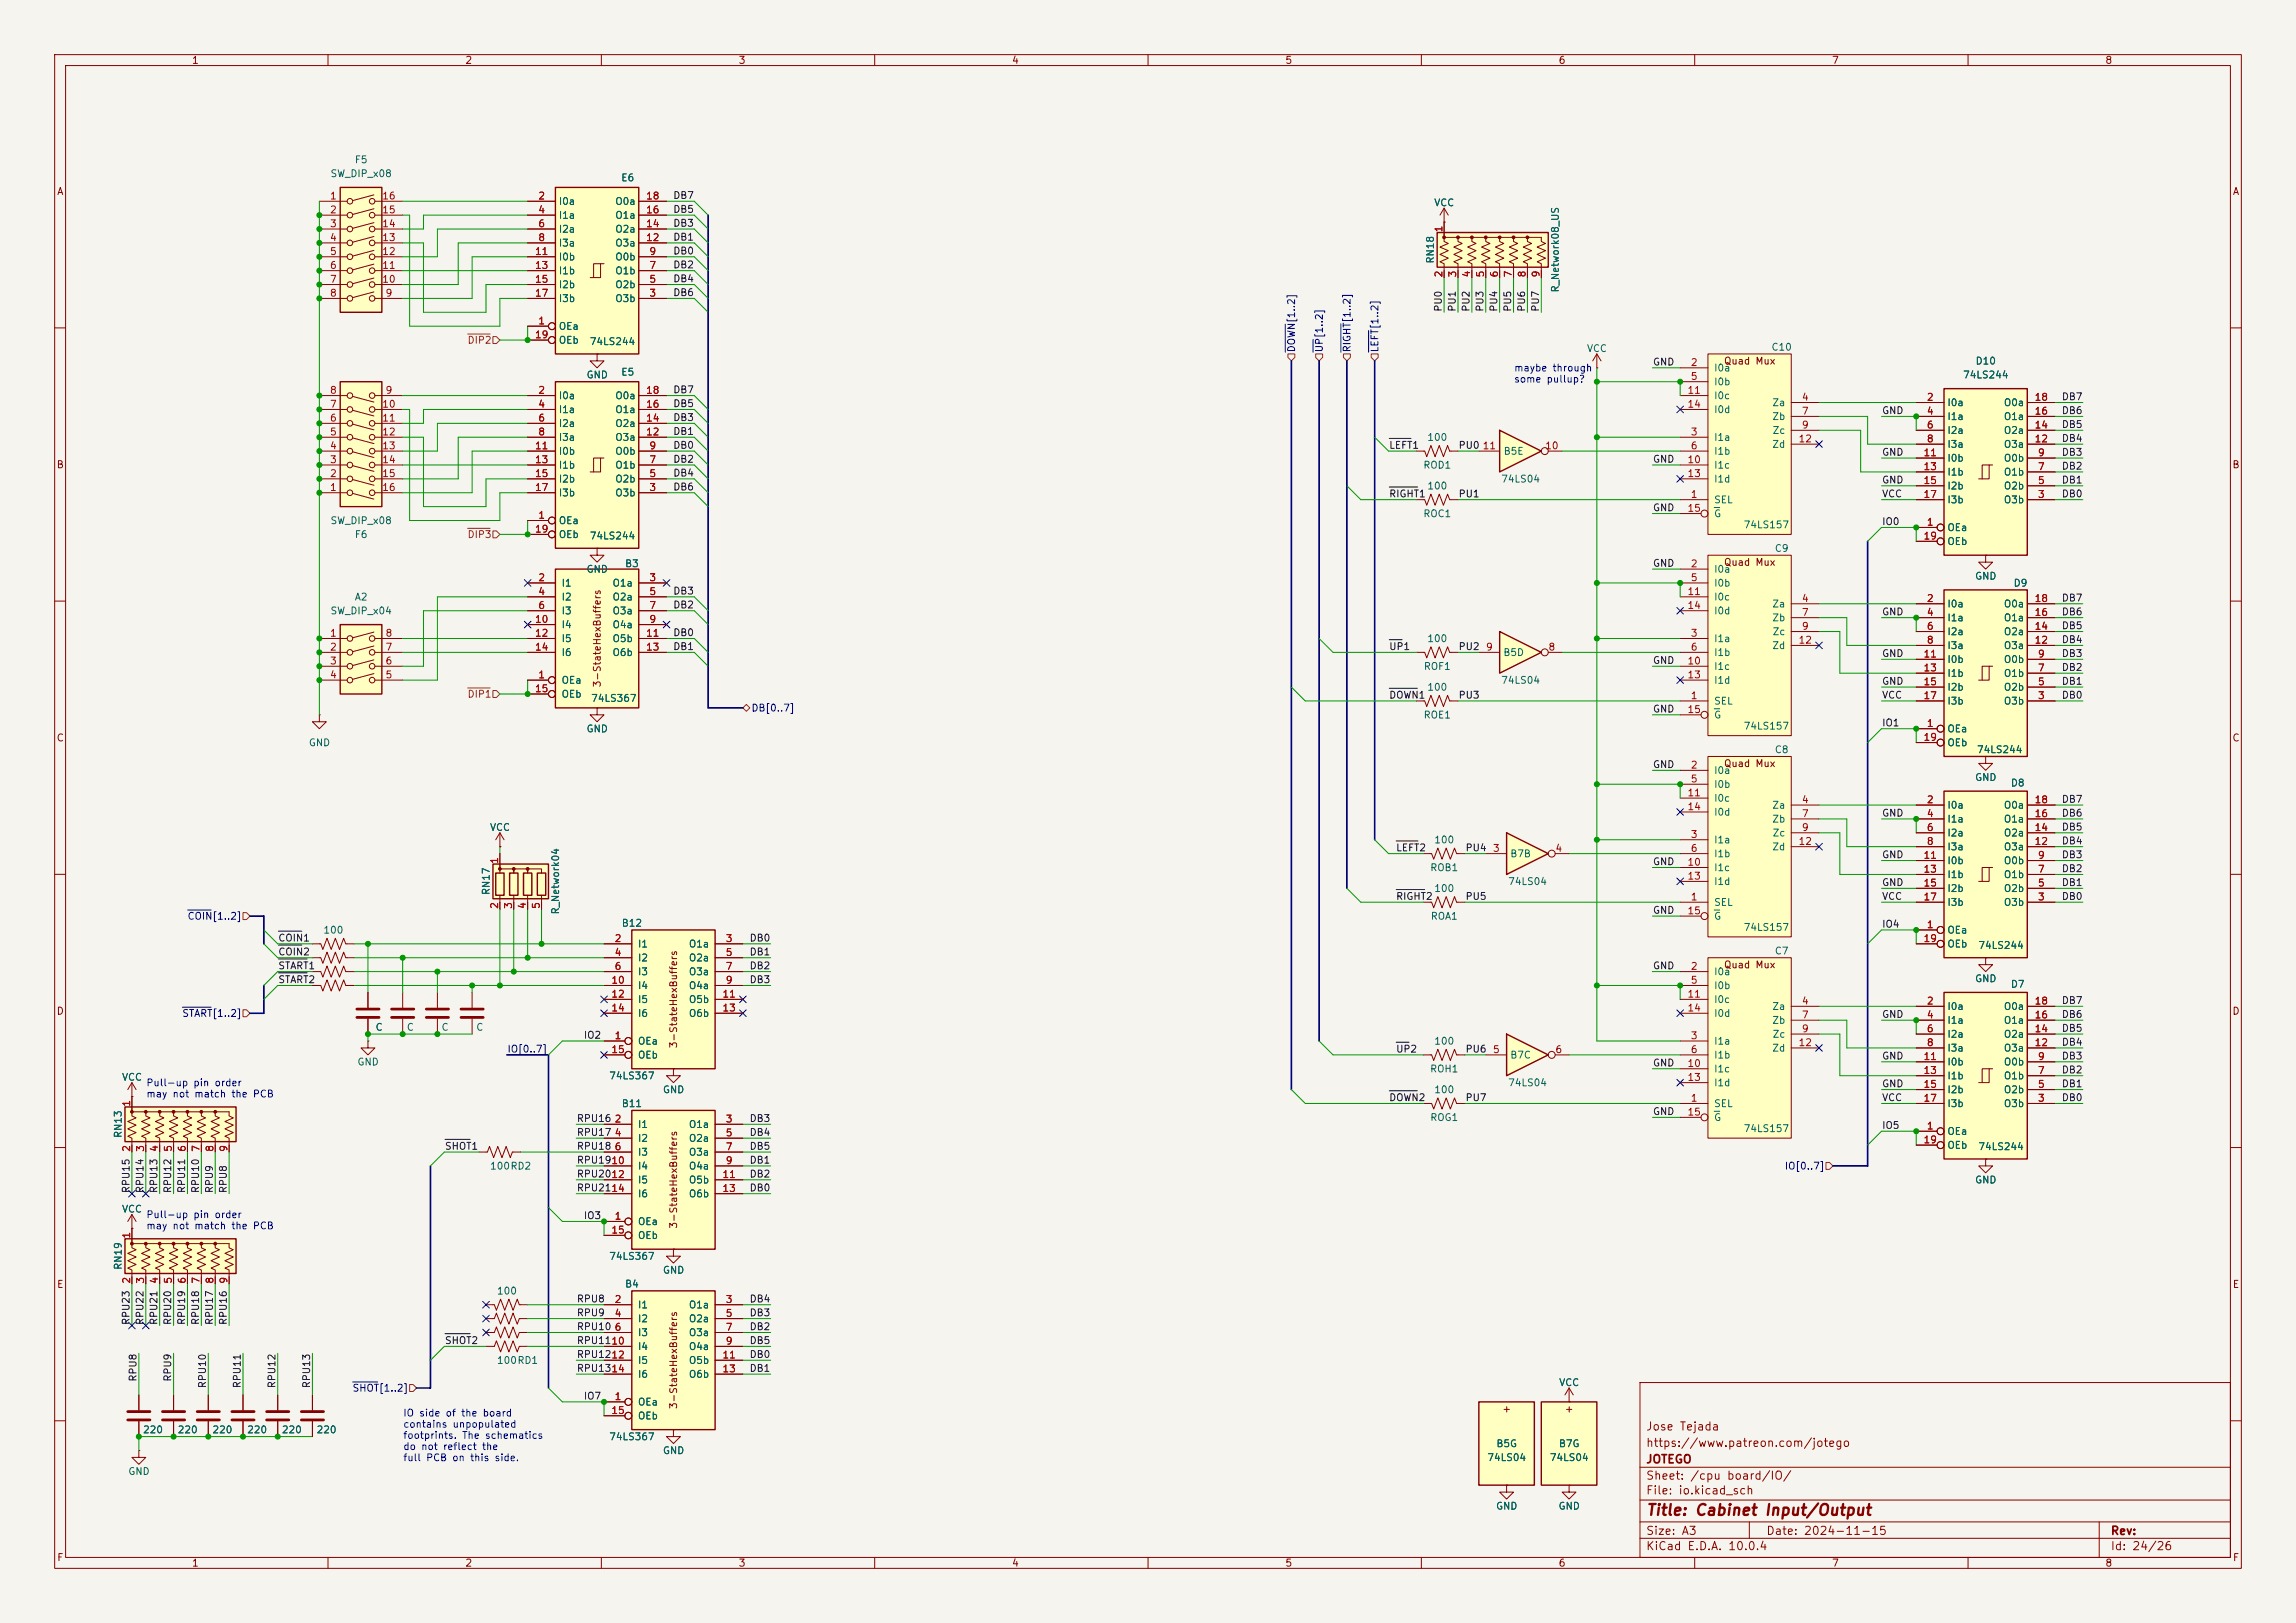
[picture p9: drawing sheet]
<svg xmlns="http://www.w3.org/2000/svg" width="420mm" height="297mm" viewBox="0 0 420 297" stroke-linecap="round" stroke-linejoin="round" font-family="sans-serif">
<defs><g id="words">
<text font-size="2" fill="#840000" x="301" y="277.8">Title: Cabinet Input/Output</text>
<g font-size="1.5" fill="#840000">
<text x="301" y="262.1">Jose Tejada</text>
<text x="301" y="268.1">JOTEGO</text>
<text x="301" y="265.1">https://www.patreon.com/jotego</text>
<text x="301" y="273.8">File: io.kicad_sch</text>
<text x="301" y="271.1">Sheet: /cpu board/IO/</text>
<text x="301" y="281.2">Size: A3</text>
<text x="323" y="281.2">Date: 2024-11-15</text>
<text x="386" y="281.2">Rev:</text>
<text x="301" y="284">KiCad E.D.A. 10.0.4</text>
<text x="386" y="284">Id: 24/26</text>
</g>
<g font-size="1.3" fill="#840000">
<text x="35" y="12">1</text>
<text x="85" y="12">2</text>
<text x="135" y="12">3</text>
<text x="185" y="12">4</text>
<text x="235" y="12">5</text>
<text x="285" y="12">6</text>
<text x="335" y="12">7</text>
<text x="385" y="12">8</text>
<text x="10.3" y="36">A</text>
<text x="408.3" y="36">A</text>
<text x="315.3" y="67">Quad Mux</text>
<text x="10.3" y="86">B</text>
<text x="408.2" y="86">B</text>
<text x="315.3" y="103.8">Quad Mux</text>
<text x="110.2" y="125.9" transform="rotate(-90 110.2 125.9)">3-StateHexBuffers</text>
<text x="10.3" y="136">C</text>
<text x="408.2" y="136">C</text>
<text x="315.3" y="140.7">Quad Mux</text>
<text x="315.3" y="177.5">Quad Mux</text>
<text x="10.3" y="186">D</text>
<text x="408.2" y="186">D</text>
<text x="124.2" y="191.9" transform="rotate(-90 124.2 191.9)">3-StateHexBuffers</text>
<text x="124.2" y="225" transform="rotate(-90 124.2 225)">3-StateHexBuffers</text>
<text x="10.3" y="236">E</text>
<text x="408.3" y="236">E</text>
<text x="124.2" y="258" transform="rotate(-90 124.2 258)">3-StateHexBuffers</text>
<text x="274.7" y="258.8">+</text>
<text x="286.1" y="258.8">+</text>
<text x="10.3" y="286">F</text>
<text x="35" y="287">1</text>
<text x="85" y="287">2</text>
<text x="135" y="287">3</text>
<text x="185" y="287">4</text>
<text x="235" y="287">5</text>
<text x="285" y="287">6</text>
<text x="335" y="287">7</text>
<text x="385" y="287">8</text>
<text x="408.3" y="286">F</text>
</g>
<g font-size="1.3" fill="#006464">
<text x="60.3" y="32.7">SW_DIP_x08</text>
<text x="64.8" y="30.2">F5</text>
<text x="113.5" y="33.5">E6</text>
<text x="102.1" y="37.8">I0a</text>
<text x="102.1" y="40.3">I1a</text>
<text x="112.4" y="40.3">O1a</text>
<text x="112.4" y="37.8">O0a</text>
<text x="262.2" y="38.1">VCC</text>
<text x="102.1" y="42.9">I2a</text>
<text x="102.1" y="45.4">I3a</text>
<text x="102.1" y="48">I0b</text>
<text x="112.4" y="48">O0b</text>
<text x="112.4" y="45.4">O3a</text>
<text x="112.4" y="42.9">O2a</text>
<text x="102.1" y="50.5">I1b</text>
<text x="102.1" y="53">I2b</text>
<text x="112.4" y="53">O2b</text>
<text x="112.4" y="50.5">O1b</text>
<text x="262.6" y="48.3" transform="rotate(-90 262.6 48.3)">RN18</text>
<text x="285.5" y="53.6" transform="rotate(-90 285.5 53.6)">R_Network08_US</text>
<text x="102.1" y="55.6">I3b</text>
<text x="112.4" y="55.6">O3b</text>
<text x="102.1" y="60.7">OEa</text>
<text x="102.1" y="63.2">OEb</text>
<text x="107.8" y="63.5">74LS244</text>
<text x="290.2" y="64.7">VCC</text>
<text x="323.9" y="64.5">C10</text>
<text x="107.2" y="69.6">GND</text>
<text x="113.5" y="69">E5</text>
<text x="313.4" y="68.3">I0a</text>
<text x="313.4" y="70.8">I0b</text>
<text x="359" y="69.6">74LS244</text>
<text x="361.3" y="67">D10</text>
<text x="102.1" y="73.4">I0a</text>
<text x="102.1" y="75.9">I1a</text>
<text x="112.4" y="75.9">O1a</text>
<text x="112.4" y="73.4">O0a</text>
<text x="313.4" y="73.4">I0c</text>
<text x="313.4" y="75.9">I0d</text>
<text x="324.1" y="74.6">Za</text>
<text x="324.1" y="77.2">Zb</text>
<text x="356.1" y="74.6">I0a</text>
<text x="356.1" y="77.2">I1a</text>
<text x="366.4" y="77.2">O1a</text>
<text x="366.4" y="74.6">O0a</text>
<text x="102.1" y="78.4">I2a</text>
<text x="102.1" y="81">I3a</text>
<text x="102.1" y="83.5">I0b</text>
<text x="112.4" y="83.5">O0b</text>
<text x="112.4" y="81">O3a</text>
<text x="112.4" y="78.4">O2a</text>
<text x="261" y="81">100</text>
<text x="274.9" y="83.5">B5E</text>
<text x="313.4" y="81">I1a</text>
<text x="313.4" y="83.5">I1b</text>
<text x="324.1" y="82.3">Zd</text>
<text x="324.1" y="79.7">Zc</text>
<text x="356.1" y="79.7">I2a</text>
<text x="356.1" y="82.3">I3a</text>
<text x="366.4" y="82.3">O3a</text>
<text x="366.4" y="79.7">O2a</text>
<text x="102.1" y="86.1">I1b</text>
<text x="102.1" y="88.6">I2b</text>
<text x="112.4" y="88.6">O2b</text>
<text x="112.4" y="86.1">O1b</text>
<text x="260.2" y="86.1">ROD1</text>
<text x="261" y="89.9">100</text>
<text x="274.5" y="88.6">74LS04</text>
<text x="313.4" y="86.1">I1c</text>
<text x="313.4" y="88.6">I1d</text>
<text x="356.1" y="84.8">I0b</text>
<text x="356.1" y="87.3">I1b</text>
<text x="356.1" y="89.9">I2b</text>
<text x="366.4" y="89.9">O2b</text>
<text x="366.4" y="87.3">O1b</text>
<text x="366.4" y="84.8">O0b</text>
<text x="102.1" y="91.1">I3b</text>
<text x="112.4" y="91.1">O3b</text>
<text x="260.2" y="95">ROC1</text>
<text x="313.4" y="92.4">SEL</text>
<text x="313.4" y="95">G</text>
<text x="356.1" y="92.4">I3b</text>
<text x="366.4" y="92.4">O3b</text>
<text x="60.3" y="96.2">SW_DIP_x08</text>
<text x="64.8" y="98.8">F6</text>
<text x="102.1" y="96.2">OEa</text>
<text x="102.1" y="98.8">OEb</text>
<text x="107.8" y="99">74LS244</text>
<text x="318.8" y="97">74LS157</text>
<text x="324.5" y="101.3">C9</text>
<text x="356.1" y="97.5">OEa</text>
<text x="356.1" y="100">OEb</text>
<text x="102.6" y="107.7">I1</text>
<text x="107.2" y="105.1">GND</text>
<text x="111.9" y="107.7">O1a</text>
<text x="114.2" y="104.1">B3</text>
<text x="313.4" y="105.1">I0a</text>
<text x="313.4" y="107.7">I0b</text>
<text x="361.2" y="106.4">GND</text>
<text x="368.2" y="107.7">D9</text>
<text x="60.3" y="112.7">SW_DIP_x04</text>
<text x="64.8" y="110.2">A2</text>
<text x="102.6" y="110.2">I2</text>
<text x="102.6" y="112.7">I3</text>
<text x="111.9" y="110.2">O2a</text>
<text x="111.9" y="112.7">O3a</text>
<text x="313.4" y="110.2">I0c</text>
<text x="313.4" y="112.7">I0d</text>
<text x="324.1" y="111.5">Za</text>
<text x="356.1" y="111.5">I0a</text>
<text x="366.4" y="111.5">O0a</text>
<text x="102.6" y="115.3">I4</text>
<text x="102.6" y="117.8">I5</text>
<text x="111.9" y="115.3">O4a</text>
<text x="111.9" y="117.8">O5b</text>
<text x="261" y="117.8">100</text>
<text x="313.4" y="117.8">I1a</text>
<text x="324.1" y="114">Zb</text>
<text x="324.1" y="119.1">Zd</text>
<text x="324.1" y="116.5">Zc</text>
<text x="356.1" y="114">I1a</text>
<text x="356.1" y="116.5">I2a</text>
<text x="356.1" y="119.1">I3a</text>
<text x="366.4" y="119.1">O3a</text>
<text x="366.4" y="116.5">O2a</text>
<text x="366.4" y="114">O1a</text>
<text x="102.6" y="125.4">OEa</text>
<text x="102.6" y="120.4">I6</text>
<text x="111.9" y="120.4">O6b</text>
<text x="260.3" y="122.9">ROF1</text>
<text x="274.5" y="125.4">74LS04</text>
<text x="274.9" y="120.4">B5D</text>
<text x="313.4" y="120.4">I1b</text>
<text x="313.4" y="122.9">I1c</text>
<text x="313.4" y="125.4">I1d</text>
<text x="356.1" y="121.6">I0b</text>
<text x="356.1" y="124.2">I1b</text>
<text x="366.4" y="124.2">O1b</text>
<text x="366.4" y="121.6">O0b</text>
<text x="102.6" y="128">OEb</text>
<text x="108" y="128.7">74LS367</text>
<text x="260.3" y="131.8">ROE1</text>
<text x="261" y="126.7">100</text>
<text x="313.4" y="129.2">SEL</text>
<text x="313.4" y="131.8">G</text>
<text x="356.1" y="126.7">I2b</text>
<text x="356.1" y="129.2">I3b</text>
<text x="366.4" y="129.2">O3b</text>
<text x="366.4" y="126.7">O2b</text>
<text x="56.4" y="136.9">GND</text>
<text x="107.2" y="134.3">GND</text>
<text x="318.8" y="133.8">74LS157</text>
<text x="356.1" y="134.3">OEa</text>
<text x="356.1" y="136.9">OEb</text>
<text x="313.4" y="141.9">I0a</text>
<text x="324.5" y="138.1">C8</text>
<text x="361.2" y="143.2">GND</text>
<text x="361.5" y="138.1">74LS244</text>
<text x="313.4" y="144.5">I0b</text>
<text x="313.4" y="147">I0c</text>
<text x="313.4" y="149.6">I0d</text>
<text x="324.1" y="148.3">Za</text>
<text x="356.1" y="148.3">I0a</text>
<text x="366.4" y="148.3">O0a</text>
<text x="367.7" y="144.2">D8</text>
<text x="89.5" y="152.4">VCC</text>
<text x="262.2" y="154.6">100</text>
<text x="313.4" y="154.6">I1a</text>
<text x="324.1" y="150.8">Zb</text>
<text x="324.1" y="155.9">Zd</text>
<text x="324.1" y="153.4">Zc</text>
<text x="356.1" y="150.8">I1a</text>
<text x="356.1" y="153.4">I2a</text>
<text x="356.1" y="155.9">I3a</text>
<text x="366.4" y="155.9">O3a</text>
<text x="366.4" y="153.4">O2a</text>
<text x="366.4" y="150.8">O1a</text>
<text x="261.5" y="159.7">ROB1</text>
<text x="276.2" y="157.2">B7B</text>
<text x="313.4" y="157.2">I1b</text>
<text x="313.4" y="159.7">I1c</text>
<text x="356.1" y="158.5">I0b</text>
<text x="356.1" y="161">I1b</text>
<text x="366.4" y="161">O1b</text>
<text x="366.4" y="158.5">O0b</text>
<text x="89.9" y="163.9" transform="rotate(-90 89.9 163.9)">RN17</text>
<text x="102.6" y="167.4" transform="rotate(-90 102.6 167.4)">R_Network04</text>
<text x="262.2" y="163.5">100</text>
<text x="275.8" y="162.3">74LS04</text>
<text x="313.4" y="166.1">SEL</text>
<text x="313.4" y="162.3">I1d</text>
<text x="356.1" y="163.5">I2b</text>
<text x="356.1" y="166.1">I3b</text>
<text x="366.4" y="166.1">O3b</text>
<text x="366.4" y="163.5">O2b</text>
<text x="59" y="171.2">100</text>
<text x="113.6" y="169.9">B12</text>
<text x="116.6" y="173.7">I1</text>
<text x="125.9" y="173.7">O1a</text>
<text x="261.6" y="168.6">ROA1</text>
<text x="313.4" y="168.6">G</text>
<text x="318.8" y="170.6">74LS157</text>
<text x="356.1" y="171.2">OEa</text>
<text x="356.1" y="173.7">OEb</text>
<text x="361.8" y="173.9">74LS244</text>
<text x="116.6" y="176.2">I2</text>
<text x="116.6" y="178.8">I3</text>
<text x="125.9" y="176.2">O2a</text>
<text x="125.9" y="178.8">O3a</text>
<text x="313.4" y="178.8">I0a</text>
<text x="324.5" y="175">C7</text>
<text x="116.6" y="181.3">I4</text>
<text x="116.6" y="183.9">I5</text>
<text x="125.9" y="181.3">O4a</text>
<text x="125.9" y="183.9">O5b</text>
<text x="313.4" y="181.3">I0b</text>
<text x="313.4" y="183.9">I0c</text>
<text x="324.1" y="185.1">Za</text>
<text x="356.1" y="185.1">I0a</text>
<text x="361.2" y="180">GND</text>
<text x="366.4" y="185.1">O0a</text>
<text x="367.7" y="181.1">D7</text>
<text x="68.6" y="188.9">C</text>
<text x="74.3" y="188.9">C</text>
<text x="80.7" y="188.9">C</text>
<text x="87" y="188.9">C</text>
<text x="116.6" y="191.5">OEa</text>
<text x="116.6" y="186.4">I6</text>
<text x="125.9" y="186.4">O6b</text>
<text x="262.2" y="191.5">100</text>
<text x="313.4" y="191.5">I1a</text>
<text x="313.4" y="186.4">I0d</text>
<text x="324.1" y="187.7">Zb</text>
<text x="324.1" y="190.2">Zc</text>
<text x="356.1" y="187.7">I1a</text>
<text x="356.1" y="190.2">I2a</text>
<text x="366.4" y="190.2">O2a</text>
<text x="366.4" y="187.7">O1a</text>
<text x="65.3" y="195.3">GND</text>
<text x="111.3" y="197.8">74LS367</text>
<text x="116.6" y="194">OEb</text>
<text x="261.5" y="196.6">ROH1</text>
<text x="276.2" y="194">B7C</text>
<text x="313.4" y="194">I1b</text>
<text x="313.4" y="196.6">I1c</text>
<text x="324.1" y="192.7">Zd</text>
<text x="356.1" y="192.7">I3a</text>
<text x="356.1" y="195.3">I0b</text>
<text x="356.1" y="197.8">I1b</text>
<text x="366.4" y="197.8">O1b</text>
<text x="366.4" y="195.3">O0b</text>
<text x="366.4" y="192.7">O3a</text>
<text x="22.2" y="198.1">VCC</text>
<text x="113.6" y="202.9">B11</text>
<text x="121.2" y="200.4">GND</text>
<text x="262.2" y="200.4">100</text>
<text x="275.8" y="199.1">74LS04</text>
<text x="313.4" y="202.9">SEL</text>
<text x="313.4" y="199.1">I1d</text>
<text x="356.1" y="200.4">I2b</text>
<text x="356.1" y="202.9">I3b</text>
<text x="366.4" y="202.9">O3b</text>
<text x="366.4" y="200.4">O2b</text>
<text x="22.6" y="208.4" transform="rotate(-90 22.6 208.4)">RN13</text>
<text x="116.6" y="206.7">I1</text>
<text x="116.6" y="209.3">I2</text>
<text x="125.9" y="206.7">O1a</text>
<text x="125.9" y="209.3">O2a</text>
<text x="261.5" y="205.4">ROG1</text>
<text x="313.4" y="205.4">G</text>
<text x="318.8" y="207.5">74LS157</text>
<text x="356.1" y="208">OEa</text>
<text x="89.5" y="214.3">100RD2</text>
<text x="116.6" y="211.8">I3</text>
<text x="116.6" y="214.3">I4</text>
<text x="125.9" y="211.8">O3a</text>
<text x="125.9" y="214.3">O4a</text>
<text x="356.1" y="210.5">OEb</text>
<text x="361.8" y="210.8">74LS244</text>
<text x="116.6" y="216.9">I5</text>
<text x="116.6" y="219.4">I6</text>
<text x="125.9" y="216.9">O5b</text>
<text x="125.9" y="219.4">O6b</text>
<text x="361.2" y="216.9">GND</text>
<text x="22.2" y="222.2">VCC</text>
<text x="116.6" y="224.5">OEa</text>
<text x="116.6" y="227">OEb</text>
<text x="22.6" y="232.5" transform="rotate(-90 22.6 232.5)">RN19</text>
<text x="111.3" y="230.8">74LS367</text>
<text x="121.2" y="233.4">GND</text>
<text x="90.8" y="237.2">100</text>
<text x="114.2" y="235.9">B4</text>
<text x="116.6" y="239.7">I1</text>
<text x="125.9" y="239.7">O1a</text>
<text x="116.6" y="242.3">I2</text>
<text x="116.6" y="244.8">I3</text>
<text x="125.9" y="242.3">O2a</text>
<text x="125.9" y="244.8">O3a</text>
<text x="90.8" y="249.9">100RD1</text>
<text x="116.6" y="247.4">I4</text>
<text x="116.6" y="249.9">I5</text>
<text x="125.9" y="247.4">O4a</text>
<text x="125.9" y="249.9">O5b</text>
<text x="116.6" y="257.5">OEa</text>
<text x="116.6" y="252.4">I6</text>
<text x="125.9" y="252.4">O6b</text>
<text x="285.1" y="254">VCC</text>
<text x="26" y="262.6">220</text>
<text x="32.4" y="262.6">220</text>
<text x="38.7" y="262.6">220</text>
<text x="45.1" y="262.6">220</text>
<text x="51.4" y="262.6">220</text>
<text x="57.8" y="262.6">220</text>
<text x="111.3" y="263.9">74LS367</text>
<text x="116.6" y="260.1">OEb</text>
<text x="121.2" y="266.4">GND</text>
<text x="272" y="267.7">74LS04</text>
<text x="273.6" y="265.1">B5G</text>
<text x="283.4" y="267.7">74LS04</text>
<text x="285" y="265.1">B7G</text>
<text x="23.4" y="270.2">GND</text>
<text x="273.6" y="276.6">GND</text>
<text x="285" y="276.6">GND</text>
</g>
<g font-size="1.3" fill="#a90000">
<text x="60.3" y="36.8">1</text>
<text x="60.3" y="39.3">2</text>
<text x="60.3" y="41.9">3</text>
<text x="69.8" y="41.9">14</text>
<text x="69.8" y="39.3">15</text>
<text x="69.8" y="36.8">16</text>
<text x="98.4" y="36.8">2</text>
<text x="98.4" y="39.3">4</text>
<text x="98.4" y="41.9">6</text>
<text x="118.1" y="41.9">14</text>
<text x="118.1" y="39.3">16</text>
<text x="118.1" y="36.8">18</text>
<text x="60.3" y="44.4">4</text>
<text x="60.3" y="47">5</text>
<text x="69.8" y="47">12</text>
<text x="69.8" y="44.4">13</text>
<text x="97.7" y="47">11</text>
<text x="98.4" y="44.4">8</text>
<text x="118.1" y="44.4">12</text>
<text x="118.7" y="47">9</text>
<text x="264.1" y="42.6" transform="rotate(-90 264.1 42.6)">1</text>
<text x="60.3" y="49.5">6</text>
<text x="60.3" y="52">7</text>
<text x="69.8" y="52">10</text>
<text x="69.8" y="49.5">11</text>
<text x="97.7" y="49.5">13</text>
<text x="97.7" y="52">15</text>
<text x="118.7" y="52">5</text>
<text x="118.7" y="49.5">7</text>
<text x="264.1" y="50.9" transform="rotate(-90 264.1 50.9)">2</text>
<text x="266.7" y="50.9" transform="rotate(-90 266.7 50.9)">3</text>
<text x="269.2" y="50.9" transform="rotate(-90 269.2 50.9)">4</text>
<text x="271.8" y="50.9" transform="rotate(-90 271.8 50.9)">5</text>
<text x="274.3" y="50.9" transform="rotate(-90 274.3 50.9)">6</text>
<text x="276.8" y="50.9" transform="rotate(-90 276.8 50.9)">7</text>
<text x="279.4" y="50.9" transform="rotate(-90 279.4 50.9)">8</text>
<text x="281.9" y="50.9" transform="rotate(-90 281.9 50.9)">9</text>
<text x="60.3" y="54.6">8</text>
<text x="70.4" y="54.6">9</text>
<text x="97.7" y="54.6">17</text>
<text x="98.4" y="59.7">1</text>
<text x="118.7" y="54.6">3</text>
<text x="97.7" y="62.2">19</text>
<text x="309.2" y="67.3">2</text>
<text x="309.2" y="69.8">5</text>
<text x="60.3" y="77.4">6</text>
<text x="60.3" y="74.9">7</text>
<text x="60.3" y="72.4">8</text>
<text x="69.8" y="74.9">10</text>
<text x="69.8" y="77.4">11</text>
<text x="70.4" y="72.4">9</text>
<text x="98.4" y="72.4">2</text>
<text x="98.4" y="74.9">4</text>
<text x="98.4" y="77.4">6</text>
<text x="118.1" y="77.4">14</text>
<text x="118.1" y="74.9">16</text>
<text x="118.1" y="72.4">18</text>
<text x="308.6" y="72.4">11</text>
<text x="308.6" y="74.9">14</text>
<text x="329.5" y="73.6">4</text>
<text x="329.5" y="76.2">7</text>
<text x="352.4" y="73.6">2</text>
<text x="352.4" y="76.2">4</text>
<text x="372.1" y="76.2">16</text>
<text x="372.1" y="73.6">18</text>
<text x="60.3" y="82.5">4</text>
<text x="60.3" y="80">5</text>
<text x="69.8" y="80">12</text>
<text x="69.8" y="82.5">13</text>
<text x="97.7" y="82.5">11</text>
<text x="98.4" y="80">8</text>
<text x="118.1" y="80">12</text>
<text x="118.7" y="82.5">9</text>
<text x="271.1" y="82.5">11</text>
<text x="282.5" y="82.5">10</text>
<text x="309.2" y="80">3</text>
<text x="309.2" y="82.5">6</text>
<text x="328.9" y="81.3">12</text>
<text x="329.5" y="78.7">9</text>
<text x="351.7" y="83.8">11</text>
<text x="352.4" y="78.7">6</text>
<text x="352.4" y="81.3">8</text>
<text x="372.1" y="81.3">12</text>
<text x="372.1" y="78.7">14</text>
<text x="372.7" y="83.8">9</text>
<text x="60.3" y="87.6">2</text>
<text x="60.3" y="85.1">3</text>
<text x="69.8" y="85.1">14</text>
<text x="69.8" y="87.6">15</text>
<text x="97.7" y="85.1">13</text>
<text x="97.7" y="87.6">15</text>
<text x="118.7" y="87.6">5</text>
<text x="118.7" y="85.1">7</text>
<text x="308.6" y="85.1">10</text>
<text x="308.6" y="87.6">13</text>
<text x="351.7" y="86.3">13</text>
<text x="351.7" y="88.9">15</text>
<text x="372.7" y="88.9">5</text>
<text x="372.7" y="86.3">7</text>
<text x="60.3" y="90.1">1</text>
<text x="69.8" y="90.1">16</text>
<text x="97.7" y="90.1">17</text>
<text x="98.4" y="95.2">1</text>
<text x="118.7" y="90.1">3</text>
<text x="308.6" y="94">15</text>
<text x="309.2" y="91.4">1</text>
<text x="351.7" y="91.4">17</text>
<text x="372.7" y="91.4">3</text>
<text x="97.7" y="97.8">19</text>
<text x="351.7" y="99">19</text>
<text x="352.4" y="96.5">1</text>
<text x="98.4" y="106.7">2</text>
<text x="118.7" y="106.7">3</text>
<text x="309.2" y="104.1">2</text>
<text x="309.2" y="106.7">5</text>
<text x="98.4" y="109.2">4</text>
<text x="98.4" y="111.7">6</text>
<text x="118.7" y="109.2">5</text>
<text x="118.7" y="111.7">7</text>
<text x="308.6" y="109.2">11</text>
<text x="308.6" y="111.7">14</text>
<text x="329.5" y="110.5">4</text>
<text x="329.5" y="113">7</text>
<text x="352.4" y="110.5">2</text>
<text x="352.4" y="113">4</text>
<text x="372.1" y="113">16</text>
<text x="372.1" y="110.5">18</text>
<text x="60.3" y="116.8">1</text>
<text x="60.3" y="119.4">2</text>
<text x="70.4" y="119.4">7</text>
<text x="70.4" y="116.8">8</text>
<text x="97.7" y="114.3">10</text>
<text x="97.7" y="116.8">12</text>
<text x="97.7" y="119.4">14</text>
<text x="118.1" y="116.8">11</text>
<text x="118.1" y="119.4">13</text>
<text x="118.7" y="114.3">9</text>
<text x="271.7" y="119.4">9</text>
<text x="283.1" y="119.4">8</text>
<text x="309.2" y="116.8">3</text>
<text x="309.2" y="119.4">6</text>
<text x="328.9" y="118.1">12</text>
<text x="329.5" y="115.5">9</text>
<text x="352.4" y="115.5">6</text>
<text x="352.4" y="118.1">8</text>
<text x="372.1" y="118.1">12</text>
<text x="372.1" y="115.5">14</text>
<text x="60.3" y="121.9">3</text>
<text x="60.3" y="124.4">4</text>
<text x="70.4" y="124.4">5</text>
<text x="70.4" y="121.9">6</text>
<text x="98.4" y="124.4">1</text>
<text x="308.6" y="121.9">10</text>
<text x="308.6" y="124.4">13</text>
<text x="351.7" y="120.6">11</text>
<text x="351.7" y="123.2">13</text>
<text x="351.7" y="125.7">15</text>
<text x="372.7" y="125.7">5</text>
<text x="372.7" y="123.2">7</text>
<text x="372.7" y="120.6">9</text>
<text x="97.7" y="127">15</text>
<text x="308.6" y="130.8">15</text>
<text x="309.2" y="128.2">1</text>
<text x="351.7" y="128.2">17</text>
<text x="372.7" y="128.2">3</text>
<text x="351.7" y="135.9">19</text>
<text x="352.4" y="133.3">1</text>
<text x="309.2" y="140.9">2</text>
<text x="309.2" y="143.5">5</text>
<text x="308.6" y="146">11</text>
<text x="308.6" y="148.6">14</text>
<text x="329.5" y="147.3">4</text>
<text x="329.5" y="149.8">7</text>
<text x="352.4" y="147.3">2</text>
<text x="352.4" y="149.8">4</text>
<text x="372.1" y="149.8">16</text>
<text x="372.1" y="147.3">18</text>
<text x="309.2" y="153.6">3</text>
<text x="328.9" y="154.9">12</text>
<text x="329.5" y="152.4">9</text>
<text x="352.4" y="152.4">6</text>
<text x="352.4" y="154.9">8</text>
<text x="372.1" y="154.9">12</text>
<text x="372.1" y="152.4">14</text>
<text x="91.4" y="158.2" transform="rotate(-90 91.4 158.2)">1</text>
<text x="273" y="156.2">3</text>
<text x="284.4" y="156.2">4</text>
<text x="308.6" y="158.7">10</text>
<text x="308.6" y="161.3">13</text>
<text x="309.2" y="156.2">6</text>
<text x="351.7" y="157.5">11</text>
<text x="351.7" y="160">13</text>
<text x="372.7" y="160">7</text>
<text x="372.7" y="157.5">9</text>
<text x="91.4" y="166.4" transform="rotate(-90 91.4 166.4)">2</text>
<text x="94" y="166.4" transform="rotate(-90 94 166.4)">3</text>
<text x="96.5" y="166.4" transform="rotate(-90 96.5 166.4)">4</text>
<text x="99" y="166.4" transform="rotate(-90 99 166.4)">5</text>
<text x="308.6" y="167.6">15</text>
<text x="309.2" y="165.1">1</text>
<text x="351.7" y="162.5">15</text>
<text x="351.7" y="165.1">17</text>
<text x="372.7" y="165.1">3</text>
<text x="372.7" y="162.5">5</text>
<text x="112.3" y="172.7">2</text>
<text x="132.6" y="172.7">3</text>
<text x="351.7" y="172.7">19</text>
<text x="352.4" y="170.2">1</text>
<text x="112.3" y="175.2">4</text>
<text x="112.3" y="177.8">6</text>
<text x="132.6" y="175.2">5</text>
<text x="132.6" y="177.8">7</text>
<text x="309.2" y="177.8">2</text>
<text x="111.7" y="180.3">10</text>
<text x="111.7" y="182.9">12</text>
<text x="111.7" y="185.4">14</text>
<text x="132" y="182.9">11</text>
<text x="132" y="185.4">13</text>
<text x="132.6" y="180.3">9</text>
<text x="308.6" y="182.9">11</text>
<text x="308.6" y="185.4">14</text>
<text x="309.2" y="180.3">5</text>
<text x="329.5" y="184.1">4</text>
<text x="352.4" y="184.1">2</text>
<text x="372.1" y="184.1">18</text>
<text x="112.3" y="190.5">1</text>
<text x="309.2" y="190.5">3</text>
<text x="328.9" y="191.7">12</text>
<text x="329.5" y="186.7">7</text>
<text x="329.5" y="189.2">9</text>
<text x="352.4" y="186.7">4</text>
<text x="352.4" y="189.2">6</text>
<text x="352.4" y="191.7">8</text>
<text x="372.1" y="191.7">12</text>
<text x="372.1" y="189.2">14</text>
<text x="372.1" y="186.7">16</text>
<text x="111.7" y="193">15</text>
<text x="273" y="193">5</text>
<text x="284.4" y="193">6</text>
<text x="308.6" y="195.6">10</text>
<text x="309.2" y="193">6</text>
<text x="351.7" y="194.3">11</text>
<text x="351.7" y="196.8">13</text>
<text x="372.7" y="196.8">7</text>
<text x="372.7" y="194.3">9</text>
<text x="24.1" y="202.6" transform="rotate(-90 24.1 202.6)">1</text>
<text x="308.6" y="198.1">13</text>
<text x="309.2" y="201.9">1</text>
<text x="351.7" y="199.4">15</text>
<text x="351.7" y="201.9">17</text>
<text x="372.7" y="201.9">3</text>
<text x="372.7" y="199.4">5</text>
<text x="112.3" y="205.7">2</text>
<text x="112.3" y="208.3">4</text>
<text x="132.6" y="205.7">3</text>
<text x="132.6" y="208.3">5</text>
<text x="308.6" y="204.4">15</text>
<text x="351.7" y="209.5">19</text>
<text x="352.4" y="207">1</text>
<text x="24.1" y="210.9" transform="rotate(-90 24.1 210.9)">2</text>
<text x="26.6" y="210.9" transform="rotate(-90 26.6 210.9)">3</text>
<text x="29.2" y="210.9" transform="rotate(-90 29.2 210.9)">4</text>
<text x="31.7" y="210.9" transform="rotate(-90 31.7 210.9)">5</text>
<text x="34.3" y="210.9" transform="rotate(-90 34.3 210.9)">6</text>
<text x="36.8" y="210.9" transform="rotate(-90 36.8 210.9)">7</text>
<text x="39.3" y="210.9" transform="rotate(-90 39.3 210.9)">8</text>
<text x="41.9" y="210.9" transform="rotate(-90 41.9 210.9)">9</text>
<text x="111.7" y="213.3">10</text>
<text x="111.7" y="215.9">12</text>
<text x="112.3" y="210.8">6</text>
<text x="132" y="215.9">11</text>
<text x="132.6" y="210.8">7</text>
<text x="132.6" y="213.3">9</text>
<text x="111.7" y="218.4">14</text>
<text x="132" y="218.4">13</text>
<text x="24.1" y="226.8" transform="rotate(-90 24.1 226.8)">1</text>
<text x="111.7" y="226">15</text>
<text x="112.3" y="223.5">1</text>
<text x="24.1" y="235" transform="rotate(-90 24.1 235)">2</text>
<text x="26.6" y="235" transform="rotate(-90 26.6 235)">3</text>
<text x="29.2" y="235" transform="rotate(-90 29.2 235)">4</text>
<text x="31.7" y="235" transform="rotate(-90 31.7 235)">5</text>
<text x="34.3" y="235" transform="rotate(-90 34.3 235)">6</text>
<text x="36.8" y="235" transform="rotate(-90 36.8 235)">7</text>
<text x="39.3" y="235" transform="rotate(-90 39.3 235)">8</text>
<text x="41.9" y="235" transform="rotate(-90 41.9 235)">9</text>
<text x="112.3" y="238.7">2</text>
<text x="132.6" y="238.7">3</text>
<text x="112.3" y="241.3">4</text>
<text x="112.3" y="243.8">6</text>
<text x="132.6" y="241.3">5</text>
<text x="132.6" y="243.8">7</text>
<text x="111.7" y="246.4">10</text>
<text x="111.7" y="248.9">12</text>
<text x="111.7" y="251.4">14</text>
<text x="132" y="248.9">11</text>
<text x="132" y="251.4">13</text>
<text x="132.6" y="246.4">9</text>
<text x="112.3" y="256.5">1</text>
<text x="111.7" y="259.1">15</text>
</g>
<g font-size="1.3" fill="#0f0f0f">
<text x="123" y="41.8">DB3</text>
<text x="123" y="36.7">DB7</text>
<text x="123" y="39.2">DB5</text>
<text x="123" y="44.3">DB1</text>
<text x="123" y="46.9">DB0</text>
<text x="123" y="49.4">DB2</text>
<text x="123" y="51.9">DB4</text>
<text x="123" y="54.5">DB6</text>
<text x="264" y="57.2" transform="rotate(-90 264 57.2)">PU0</text>
<text x="266.6" y="57.2" transform="rotate(-90 266.6 57.2)">PU1</text>
<text x="269.1" y="57.2" transform="rotate(-90 269.1 57.2)">PU2</text>
<text x="271.7" y="57.2" transform="rotate(-90 271.7 57.2)">PU3</text>
<text x="274.2" y="57.2" transform="rotate(-90 274.2 57.2)">PU4</text>
<text x="276.7" y="57.2" transform="rotate(-90 276.7 57.2)">PU5</text>
<text x="279.3" y="57.2" transform="rotate(-90 279.3 57.2)">PU6</text>
<text x="281.8" y="57.2" transform="rotate(-90 281.8 57.2)">PU7</text>
<text x="302.3" y="67.2">GND</text>
<text x="123" y="77.3">DB3</text>
<text x="123" y="74.8">DB5</text>
<text x="123" y="72.3">DB7</text>
<text x="344.2" y="76.1">GND</text>
<text x="377" y="73.5">DB7</text>
<text x="377" y="76.1">DB6</text>
<text x="123" y="82.4">DB0</text>
<text x="123" y="79.9">DB1</text>
<text x="254" y="82.4">LEFT1</text>
<text x="266.7" y="82.4">PU0</text>
<text x="344.2" y="83.7">GND</text>
<text x="377" y="81.2">DB4</text>
<text x="377" y="83.7">DB3</text>
<text x="377" y="78.6">DB5</text>
<text x="123" y="87.5">DB4</text>
<text x="123" y="85">DB2</text>
<text x="302.3" y="85">GND</text>
<text x="344.2" y="88.8">GND</text>
<text x="377" y="86.2">DB2</text>
<text x="377" y="88.8">DB1</text>
<text x="123" y="90">DB6</text>
<text x="254" y="91.3">RIGHT1</text>
<text x="266.7" y="91.3">PU1</text>
<text x="302.3" y="93.9">GND</text>
<text x="344.2" y="91.3">VCC</text>
<text x="377" y="91.3">DB0</text>
<text x="344.2" y="96.4">IO0</text>
<text x="302.3" y="104">GND</text>
<text x="123" y="111.6">DB2</text>
<text x="123" y="109.1">DB3</text>
<text x="344.2" y="112.9">GND</text>
<text x="377" y="112.9">DB6</text>
<text x="377" y="110.4">DB7</text>
<text x="123" y="116.7">DB0</text>
<text x="123" y="119.3">DB1</text>
<text x="254" y="119.3">UP1</text>
<text x="266.7" y="119.3">PU2</text>
<text x="377" y="118">DB4</text>
<text x="377" y="115.4">DB5</text>
<text x="302.3" y="121.8">GND</text>
<text x="344.2" y="120.5">GND</text>
<text x="344.2" y="125.6">GND</text>
<text x="377" y="120.5">DB3</text>
<text x="377" y="125.6">DB1</text>
<text x="377" y="123.1">DB2</text>
<text x="254" y="128.1">DOWN1</text>
<text x="266.7" y="128.1">PU3</text>
<text x="302.3" y="130.7">GND</text>
<text x="344.2" y="128.1">VCC</text>
<text x="377" y="128.1">DB0</text>
<text x="344.2" y="133.2">IO1</text>
<text x="302.3" y="140.8">GND</text>
<text x="344.2" y="149.7">GND</text>
<text x="377" y="149.7">DB6</text>
<text x="377" y="147.2">DB7</text>
<text x="377" y="152.3">DB5</text>
<text x="377" y="154.8">DB4</text>
<text x="255.3" y="156.1">LEFT2</text>
<text x="268" y="156.1">PU4</text>
<text x="302.3" y="158.6">GND</text>
<text x="344.2" y="157.4">GND</text>
<text x="377" y="159.9">DB2</text>
<text x="377" y="157.4">DB3</text>
<text x="255.3" y="165">RIGHT2</text>
<text x="268" y="165">PU5</text>
<text x="302.3" y="167.5">GND</text>
<text x="344.2" y="165">VCC</text>
<text x="344.2" y="162.4">GND</text>
<text x="377" y="165">DB0</text>
<text x="377" y="162.4">DB1</text>
<text x="50.8" y="172.6">COIN1</text>
<text x="137" y="172.6">DB0</text>
<text x="344.2" y="170.1">IO4</text>
<text x="50.8" y="175.1">COIN2</text>
<text x="50.8" y="177.7">START1</text>
<text x="137" y="177.7">DB2</text>
<text x="137" y="175.1">DB1</text>
<text x="302.3" y="177.7">GND</text>
<text x="50.8" y="180.2">START2</text>
<text x="137" y="180.2">DB3</text>
<text x="377" y="184">DB7</text>
<text x="106.7" y="190.4">IO2</text>
<text x="344.2" y="186.6">GND</text>
<text x="377" y="191.6">DB4</text>
<text x="377" y="186.6">DB6</text>
<text x="377" y="189.1">DB5</text>
<text x="255.3" y="192.9">UP2</text>
<text x="268" y="192.9">PU6</text>
<text x="302.3" y="195.5">GND</text>
<text x="344.2" y="194.2">GND</text>
<text x="377" y="196.7">DB2</text>
<text x="377" y="194.2">DB3</text>
<text x="254" y="201.8">DOWN2</text>
<text x="268" y="201.8">PU7</text>
<text x="344.2" y="199.3">GND</text>
<text x="344.2" y="201.8">VCC</text>
<text x="377" y="201.8">DB0</text>
<text x="377" y="199.3">DB1</text>
<text x="105.4" y="205.6">RPU16</text>
<text x="105.4" y="208.2">RPU17</text>
<text x="137" y="208.2">DB4</text>
<text x="137" y="205.6">DB3</text>
<text x="302.3" y="204.3">GND</text>
<text x="344.2" y="206.9">IO5</text>
<text x="81.3" y="210.7">SHOT1</text>
<text x="105.4" y="215.8">RPU2012</text>
<text x="105.4" y="213.2">RPU1910</text>
<text x="105.4" y="210.7">RPU18</text>
<text x="137" y="210.7">DB5</text>
<text x="137" y="215.8">DB2</text>
<text x="137" y="213.2">DB1</text>
<text x="24" y="218.4" transform="rotate(-90 24 218.4)">RPU15</text>
<text x="26.5" y="218.4" transform="rotate(-90 26.5 218.4)">RPU14</text>
<text x="29.1" y="218.4" transform="rotate(-90 29.1 218.4)">RPU13</text>
<text x="31.6" y="218.4" transform="rotate(-90 31.6 218.4)">RPU12</text>
<text x="34.2" y="218.4" transform="rotate(-90 34.2 218.4)">RPU11</text>
<text x="36.7" y="218.4" transform="rotate(-90 36.7 218.4)">RPU10</text>
<text x="39.2" y="218.4" transform="rotate(-90 39.2 218.4)">RPU9</text>
<text x="41.8" y="218.4" transform="rotate(-90 41.8 218.4)">RPU8</text>
<text x="105.4" y="218.3">RPU2114</text>
<text x="137" y="218.3">DB0</text>
<text x="106.7" y="223.4">IO3</text>
<text x="105.4" y="238.6">RPU8</text>
<text x="137" y="238.6">DB4</text>
<text x="24" y="242.6" transform="rotate(-90 24 242.6)">RPU23</text>
<text x="26.5" y="242.6" transform="rotate(-90 26.5 242.6)">RPU22</text>
<text x="29.1" y="242.6" transform="rotate(-90 29.1 242.6)">RPU21</text>
<text x="31.6" y="242.6" transform="rotate(-90 31.6 242.6)">RPU20</text>
<text x="34.2" y="242.6" transform="rotate(-90 34.2 242.6)">RPU19</text>
<text x="36.7" y="242.6" transform="rotate(-90 36.7 242.6)">RPU18</text>
<text x="39.2" y="242.6" transform="rotate(-90 39.2 242.6)">RPU17</text>
<text x="41.8" y="242.6" transform="rotate(-90 41.8 242.6)">RPU16</text>
<text x="105.4" y="243.7">RPU10</text>
<text x="105.4" y="241.2">RPU9</text>
<text x="137" y="243.7">DB2</text>
<text x="137" y="241.2">DB3</text>
<text x="81.3" y="246.3">SHOT2</text>
<text x="105.4" y="246.3">RPU1110</text>
<text x="105.4" y="248.8">RPU1212</text>
<text x="105.4" y="251.3">RPU1314</text>
<text x="137" y="248.8">DB0</text>
<text x="137" y="246.3">DB5</text>
<text x="137" y="251.3">DB1</text>
<text x="25.3" y="252.9" transform="rotate(-90 25.3 252.9)">RPU8</text>
<text x="31.6" y="252.9" transform="rotate(-90 31.6 252.9)">RPU9</text>
<text x="38" y="254.1" transform="rotate(-90 38 254.1)">RPU10</text>
<text x="44.3" y="254.1" transform="rotate(-90 44.3 254.1)">RPU11</text>
<text x="50.7" y="254.1" transform="rotate(-90 50.7 254.1)">RPU12</text>
<text x="57" y="254.1" transform="rotate(-90 57 254.1)">RPU13</text>
<text x="106.7" y="256.4">IO7</text>
</g>
<g font-size="1.3" fill="#725600">
<text x="85.4" y="63.2">DIP2</text>
<text x="85.4" y="98.8">DIP3</text>
<text x="85.4" y="128">DIP1</text>
</g>
<g font-size="1.3" fill="#000084">
<text x="237.2" y="64.6" transform="rotate(-90 237.2 64.6)">DOWN[1..2]</text>
<text x="242.3" y="64.6" transform="rotate(-90 242.3 64.6)">UP[1..2]</text>
<text x="247.4" y="64.6" transform="rotate(-90 247.4 64.6)">RIGHT[1..2]</text>
<text x="252.4" y="64.6" transform="rotate(-90 252.4 64.6)">LEFT[1..2]</text>
<text x="137.4" y="130.5">DB[0..7]</text>
<text x="34.2" y="168.6">COIN[1..2]</text>
<text x="33.2" y="186.4">START[1..2]</text>
<text x="92.7" y="192.9">IO[0..7]</text>
<text x="326.4" y="214.3">IO[0..7]</text>
<text x="64.4" y="255">SHOT[1..2]</text>
</g>
<g font-size="1.3" fill="#0000c2">
<text x="276.9" y="68.3">maybe through</text>
<text x="276.9" y="70.3">some pullup?</text>
<text x="26.7" y="199.1">Pull-up pin order</text>
<text x="26.7" y="201.1">may not match the PCB</text>
<text x="26.7" y="223.2">Pull-up pin order</text>
<text x="26.7" y="225.3">may not match the PCB</text>
<text x="73.7" y="259.5">IO side of the board</text>
<text x="73.7" y="261.6">contains unpopulated</text>
<text x="73.7" y="263.6">footprints. The schematics</text>
<text x="73.7" y="265.7">do not reflect the</text>
<text x="73.7" y="267.7">full PCB on this side.</text>
</g>
</g></defs>
<path d="M0 0h420v297h-420z" fill="#f5f4ef" stroke="#f5f4ef" stroke-width=".18"/>
<g fill="none" stroke="#840000" stroke-width=".18">
<path d="M10 10h400v277h-400zM12 12h396v273h-396zM60 10v2M110 10v2M160 10v2M210 10v2M260 10v2M310 10v2M360 10v2M10 60h2M408 60h2M10 110h2"/>
<path d="M408 110h2M10 160h2M408 160h2M10 210h2M408 210h2M300 253h108v32h-108zM10 260h2M300 278.5h108M300 274.5h108M300 268.5h108M320 278.5v3M384 278.5v6.5"/>
<path d="M408 260h2M60 285v2M110 285v2M160 285v2M210 285v2M260 285v2M300 281.5h108M310 285v2M360 285v2"/>
</g>
<path d="M312.4 101.6h15.3v33h-15.3z" fill="#ffffc2"/>
<g fill="none" stroke="#840000" stroke-width=".18">
<path d="M264.2 38.1l-.8 1.3M264.2 38.1l.7 1.3M264.2 38.1v2.5M264.2 40.6h.1M307.3 104.1h5.1M307.3 116.8h5.1M307.3 106.7h5.1M307.3 119.4h5.1M307.3 109.2h5.1M307.3 111.8h5.1M312.4 101.6h15.3v33h-15.3zM327.7 110.5h5"/>
<path d="M327.7 113h5M327.7 115.6h5M327.7 118.1h5M307.3 128.3h5.1M307.3 121.9h5.1M307.3 124.5h5.1M307.3 130.8h3.8M44.4 255.3v2.8M44.4 260.1v2.8"/>
<circle cx="311.8" cy="130.8" r=".63"/>
</g>
<path d="M313.6 129.7h1" fill="none" stroke="#006464" stroke-width=".18"/>
<path d="M42.4 258.3h4.1M42.4 259.8h4.1" fill="none" stroke="#840000" stroke-width=".51"/>
<path d="M262.9 42.5h20.3v6.4h-20.3z" fill="#ffffc2"/>
<path d="M262.9 42.5h20.3v6.4h-20.3z" fill="none" stroke="#840000" stroke-width=".25"/>
<g fill="#840000" stroke="#840000" stroke-width=".18">
<circle cx="264.2" cy="43.4" r=".25"/>
<circle cx="266.7" cy="43.4" r=".25"/>
<circle cx="269.2" cy="43.4" r=".25"/>
<circle cx="271.8" cy="43.4" r=".25"/>
<circle cx="274.3" cy="43.4" r=".25"/>
<circle cx="276.9" cy="43.4" r=".25"/>
<circle cx="279.4" cy="43.4" r=".25"/>
</g>
<path d="M264.2 50.8v-2.5l-.8-.4 1.5-.7-1.5-.6 1.5-.7-1.5-.7 1.5-.6-.7-.4v-.8h17.7v.8l.8 .4-1.5 .6 1.5 .7-1.5 .7 1.5 .6-1.5 .7 .7 .4v2.5M264.2 40.6v2.6M266.7 43.4v.8l.8 .4-1.6 .6 1.6 .7-1.6 .7 1.6 .6-1.6 .7 .8 .4v2.5M269.2 43.4v.8l.8 .4-1.5 .6 1.5 .7-1.5 .7 1.5 .6-1.5 .7 .7 .4v2.5M271.8 43.4v.8l.7 .4-1.5 .6 1.5 .7-1.5 .7 1.5 .6-1.5 .7 .8 .4v2.5M274.3 43.4v.8l.8 .4-1.5 .6 1.5 .7-1.5 .7 1.5 .6-1.5 .7 .7 .4v2.5M276.9 43.4v.8l.7 .4-1.5 .6 1.5 .7-1.5 .7 1.5 .6-1.5 .7 .8 .4v2.5M279.4 43.4v.8l.8 .4-1.6 .6 1.6 .7-1.6 .7 1.6 .6-1.6 .7 .8 .4v2.5" fill="none" stroke="#840000" stroke-width=".18"/>
<path d="M355.6 108h15.2v30.4h-15.2z" fill="#ffffc2"/>
<g fill="none" stroke="#840000" stroke-width=".18">
<path d="M350.5 110.5h5.1M350.5 113h5.1M350.5 115.6h5.1M350.5 118.1h5.1M370.8 110.5h5.1M370.8 113h5.1M370.8 115.6h5.1M370.8 118.1h5.1M350.5 133.4h3.8M350.5 128.3h5.1M350.5 125.7h5.1M350.5 123.2h5.1"/>
<path d="M350.5 120.7h5.1M350.5 135.9h3.8M363.9 121.9h-1.3v2.6M364.5 121.9h-.6v2.6h-2M370.8 128.3h5.1M370.8 125.7h5.1M370.8 123.2h5.1M370.8 120.7h5.1"/>
<circle cx="355" cy="133.3" r=".63"/>
<circle cx="355" cy="135.9" r=".63"/>
</g>
<path d="M355.6 108h15.2v30.4h-15.2z" fill="none" stroke="#840000" stroke-width=".25"/>
<path d="M270.5 256.5h10.2v15.3h-10.2z" fill="#ffffc2"/>
<path d="M270.5 256.5h10.2v15.3h-10.2z" fill="none" stroke="#840000" stroke-width=".25"/>
<path d="M259.1 82.6h1.5l.4 1 .7-2.1 .8 2.1 .8-2.1 .7 2.1 .8-2.1 .4 1.1h1.5M363.2 101.6v1.3h1.3l-1.3 1.2-1.3-1.2h1.3M363.2 101.6h.1M57.1 175.3h1.6l.4 1 .7-2.1 .8 2.1 .7-2.1 .8 2.1 .8-2.1 .3 1.1h1.6M57.1 177.8h1.6l.4 1 .7-2 .8 2 .7-2 .8 2 .8-2 .3 1h1.6M57.1 172.7h1.6l.4 1 .7-2 .8 2 .7-2 .8 2 .8-2 .3 1h1.6M57.1 180.3h1.6l.4 1.1 .7-2.1 .8 2.1 .7-2.1 .8 2.1 .8-2.1 .3 1h1.6" fill="none" stroke="#840000" stroke-width=".18"/>
<path d="M355.6 144.8h15.2v30.5h-15.2z" fill="#ffffc2"/>
<g fill="none" stroke="#840000" stroke-width=".18">
<path d="M363.2 138.4v1.3h1.3l-1.3 1.3-1.3-1.3h1.3M363.2 138.4h.1M350.5 147.3h5.1M350.5 149.9h5.1M350.5 152.4h5.1M350.5 154.9h5.1M350.5 157.5h5.1M363.9 158.8h-1.3v2.5M364.5 158.8h-.6v2.5h-2M370.8 147.3h5.1M370.8 149.9h5.1M370.8 152.4h5.1"/>
<path d="M370.8 154.9h5.1M370.8 157.5h5.1M350.5 170.2h3.8M350.5 165.1h5.1M350.5 162.6h5.1M350.5 160h5.1M350.5 172.7h3.8M370.8 165.1h5.1M370.8 162.6h5.1M370.8 160h5.1M67.3 190.5v1.3h1.3l-1.3 1.2-1.3-1.2h1.3M67.3 190.5h.1"/>
<path d="M67.3 181.6v2.8M67.3 186.4v2.8M73.7 181.6v2.8M73.7 186.4v2.8M80 181.6v2.8M80 186.4v2.8"/>
<circle cx="355" cy="170.2" r=".63"/>
<circle cx="355" cy="172.7" r=".63"/>
</g>
<path d="M355.6 144.8h15.2v30.5h-15.2z" fill="none" stroke="#840000" stroke-width=".25"/>
<path d="M65.3 184.7h4M65.3 186.2h4M71.6 184.7h4.1M71.6 186.2h4.1M78 184.7h4M78 186.2h4" fill="none" stroke="#840000" stroke-width=".51"/>
<path d="M22.9 202.6h20.3v6.3h-20.3z" fill="#ffffc2"/>
<path d="M22.9 202.6h20.3v6.3h-20.3z" fill="none" stroke="#840000" stroke-width=".25"/>
<g fill="#840000" stroke="#840000" stroke-width=".18">
<circle cx="24.1" cy="203.5" r=".25"/>
<circle cx="26.7" cy="203.5" r=".25"/>
<circle cx="29.2" cy="203.5" r=".25"/>
<circle cx="31.7" cy="203.5" r=".25"/>
<circle cx="34.3" cy="203.5" r=".25"/>
<circle cx="36.8" cy="203.5" r=".25"/>
<circle cx="39.4" cy="203.5" r=".25"/>
</g>
<g fill="none" stroke="#840000" stroke-width=".18">
<path d="M24.1 198.1v5.1M24.1 198.1l-.7 1.3M24.1 198.1l.8 1.3M86.4 181.6v2.8M86.4 186.4v2.8M24.1 210.8v-2.5l-.7-.4 1.5-.6-1.5-.7 1.5-.7-1.5-.7 1.5-.6-.8-.4v-.7h17.8v.7l.8 .4-1.6 .6 1.6 .7-1.6 .7 1.6 .7-1.6 .6 .8 .4v2.5M24.1 200.7h.1M26.7 203.5v.7l.7 .4-1.5 .6 1.5 .7-1.5 .7 1.5 .7-1.5 .6 .8 .4v2.5M29.2 203.5v.7l.8 .4-1.6 .6 1.6 .7-1.6 .7 1.6 .7-1.6 .6 .8 .4v2.5M31.7 203.5v.7l.8 .4-1.5 .6 1.5 .7-1.5 .7 1.5 .7-1.5 .6 .7 .4v2.5M34.3 203.5v.7l.8 .4-1.6 .6 1.6 .7-1.6 .7 1.6 .7-1.6 .6 .8 .4v2.5M36.8 203.5v.7l.8 .4-1.5 .6 1.5 .7-1.5 .7 1.5 .7-1.5 .6 .7 .4v2.5"/>
<path d="M39.4 203.5v.7l.7 .4-1.5 .6 1.5 .7-1.5 .7 1.5 .7-1.5 .6 .8 .4v2.5M87.6 210.8h1.6l.3-1 .8 2 .8-2 .7 2 .8-2 .7 2 .4-1h1.5"/>
</g>
<path d="M84.3 184.7h4.1M84.3 186.2h4.1" fill="none" stroke="#840000" stroke-width=".51"/>
<path d="M115.6 203.2h15.2v25.4h-15.2z" fill="#ffffc2"/>
<path d="M115.6 203.2h15.2v25.4h-15.2z" fill="none" stroke="#840000" stroke-width=".25"/>
<g fill="none" stroke="#840000" stroke-width=".18">
<path d="M110.5 205.7h5.1M110.5 208.3h5.1M110.5 210.8h5.1M110.5 213.4h5.1M110.5 215.9h5.1M110.5 218.4h5.1M130.8 205.7h5.1M130.8 208.3h5.1M130.8 210.8h5.1M130.8 213.4h5.1M130.8 215.9h5.1M130.8 218.4h5.1"/>
<path d="M110.5 223.5h3.8M110.5 226.1h3.8"/>
<circle cx="114.9" cy="223.5" r=".63"/>
<circle cx="114.9" cy="226.1" r=".63"/>
</g>
<path d="M115.6 170.2h15.2v25.4h-15.2z" fill="#ffffc2"/>
<path d="M115.6 170.2h15.2v25.4h-15.2z" fill="none" stroke="#840000" stroke-width=".25"/>
<g fill="none" stroke="#840000" stroke-width=".18">
<path d="M110.5 172.7h5.1M110.5 175.3h5.1M110.5 177.8h5.1M130.8 172.7h5.1M130.8 175.3h5.1M130.8 177.8h5.1M110.5 190.5h3.8M110.5 180.3h5.1M110.5 182.9h5.1M110.5 185.4h5.1M110.5 193h3.8M130.8 180.3h5.1"/>
<path d="M130.8 182.9h5.1M130.8 185.4h5.1"/>
<circle cx="114.9" cy="193" r=".63"/>
<circle cx="114.9" cy="190.5" r=".63"/>
</g>
<path d="M90.2 158.1h10.1v6.4h-10.1z" fill="#ffffc2"/>
<path d="M90.2 158.1h10.1v6.4h-10.1zM90.7 159.8h1.5v4h-1.5zM93.2 159.8h1.5v4h-1.5zM95.8 159.8h1.5v4h-1.5zM98.3 159.8h1.5v4h-1.5z" fill="none" stroke="#840000" stroke-width=".25"/>
<g fill="#840000" stroke="#840000" stroke-width=".18">
<circle cx="91.4" cy="159" r=".25"/>
<circle cx="94" cy="159" r=".25"/>
<circle cx="96.5" cy="159" r=".25"/>
</g>
<g fill="none" stroke="#840000" stroke-width=".18">
<path d="M91.4 159.8v-.8h2.6v.8v-.8h2.5v.8v-.8h2.6v.8M91.4 154.9h.1M91.4 152.4v2.5M91.4 156.2v2.6M91.4 152.4l-.7 1.3M91.4 152.4l.8 1.3M91.4 163.8v2.6M94 163.8v2.6M96.5 163.8v2.6M99.1 163.8v2.6M123.2 195.6v1.3h1.3l-1.3 1.2-1.3-1.2h1.3M123.2 195.6h.1"/>
<path d="M50.8 255.3v2.8M57.1 255.3v2.8M50.8 260.1v2.8M57.1 260.1v2.8"/>
</g>
<path d="M48.8 258.3h4M48.8 259.8h4M55.1 258.3h4.1M55.1 259.8h4.1" fill="none" stroke="#840000" stroke-width=".51"/>
<path d="M312.4 64.8h15.3v33h-15.3z" fill="#ffffc2"/>
<g fill="none" stroke="#840000" stroke-width=".18">
<path d="M307.3 67.3h5.1M307.3 69.9h5.1M307.3 72.4h5.1M307.3 74.9h5.1M312.4 64.8h15.3v33h-15.3zM327.7 73.7h5M327.7 76.2h5M327.7 78.7h5M307.3 91.4h5.1M307.3 80h5.1M307.3 82.6h5.1M307.3 85.1h5.1"/>
<path d="M307.3 87.6h5.1M307.3 94h3.8M327.7 81.3h5M123.2 261.6v1.3h1.3l-1.3 1.3-1.3-1.3h1.3M123.2 261.6h.1"/>
<circle cx="311.8" cy="94" r=".63"/>
</g>
<path d="M313.6 92.9h1" fill="none" stroke="#006464" stroke-width=".18"/>
<path d="M115.6 236.2h15.2v25.4h-15.2z" fill="#ffffc2"/>
<path d="M115.6 236.2h15.2v25.4h-15.2z" fill="none" stroke="#840000" stroke-width=".25"/>
<g fill="none" stroke="#840000" stroke-width=".18">
<path d="M110.5 238.8h5.1M130.8 238.8h5.1M110.5 256.5h3.8M110.5 241.3h5.1M110.5 243.8h5.1M110.5 246.4h5.1M110.5 248.9h5.1M110.5 251.5h5.1M110.5 259.1h3.8M130.8 241.3h5.1M130.8 243.8h5.1M130.8 246.4h5.1"/>
<path d="M130.8 248.9h5.1M130.8 251.5h5.1"/>
<circle cx="114.9" cy="256.5" r=".63"/>
<circle cx="114.9" cy="259.1" r=".63"/>
</g>
<path d="M355.6 71.1h15.2v30.5h-15.2z" fill="#ffffc2"/>
<g fill="none" stroke="#840000" stroke-width=".18">
<path d="M109.2 64.8v1.2h1.3l-1.3 1.3-1.3-1.3h1.3M109.2 64.8h.1M350.5 73.7h5.1M350.5 76.2h5.1M350.5 78.7h5.1M370.8 73.7h5.1M370.8 76.2h5.1M370.8 78.7h5.1M350.5 96.5h3.8M350.5 91.4h5.1M350.5 88.9h5.1M350.5 86.4h5.1"/>
<path d="M350.5 81.3h5.1M350.5 83.8h5.1M350.5 99.1h3.8M363.9 85.1h-1.3v2.5M364.5 85.1h-.6v2.5h-2M370.8 91.4h5.1M370.8 88.9h5.1M370.8 86.4h5.1M370.8 81.3h5.1M370.8 83.8h5.1M260.3 165.1h1.6l.4 1 .7-2 .8 2 .7-2 .8 2 .8-2 .3 1h1.6"/>
<circle cx="355" cy="96.5" r=".63"/>
<circle cx="355" cy="99.1" r=".63"/>
</g>
<path d="M355.6 71.1h15.2v30.5h-15.2z" fill="none" stroke="#840000" stroke-width=".25"/>
<path d="M101.6 34.3h15.2v30.5h-15.2z" fill="#ffffc2"/>
<g fill="none" stroke="#840000" stroke-width=".18">
<path d="M96.5 36.8h5.1M96.5 39.4h5.1M116.8 36.8h5.1M116.8 39.4h5.1M96.5 59.7h3.8M96.5 54.6h5.1M96.5 52.1h5.1M96.5 41.9h5.1M96.5 49.5h5.1M96.5 44.5h5.1M96.5 47h5.1M109.9 48.3h-1.3v2.5"/>
<path d="M110.5 48.3h-.6v2.5h-2M116.8 54.6h5.1M116.8 52.1h5.1M116.8 41.9h5.1M116.8 49.5h5.1M116.8 44.5h5.1M116.8 47h5.1M96.5 62.2h3.8M259.1 91.4h1.5l.4 1.1 .7-2.1 .8 2.1 .8-2.1 .7 2.1 .8-2.1 .4 1h1.5M259.1 119.4h1.5l.4 1 .7-2 .8 2 .8-2 .7 2 .8-2 .4 1h1.5M259.1 128.3h1.5l.4 1 .7-2 .8 2 .8-2 .7 2 .8-2 .4 1h1.5M260.3 156.2h1.6l.4 1 .7-2 .8 2 .7-2 .8 2 .8-2 .3 1h1.6"/>
<path d="M260.3 193h1.6l.4 1.1 .7-2.1 .8 2.1 .7-2.1 .8 2.1 .8-2.1 .3 1h1.6M260.3 201.9h1.6l.4 1 .7-2 .8 2 .7-2 .8 2 .8-2 .3 1h1.6M88.9 238.8h1.5l.4 1 .8-2.1 .7 2.1 .8-2.1 .8 2.1 .7-2.1 .4 1.1h1.5M123.2 228.6v1.3h1.3l-1.3 1.2-1.3-1.2h1.3M123.2 228.6h.1M88.9 243.8h1.5l.4-1 .8 2.1 .7-2.1 .8 2.1 .8-2.1 .7 2.1 .4-1.1h1.5M88.9 241.3h1.5l.4-1 .8 2 .7-2 .8 2 .8-2 .7 2 .4-1h1.5M88.9 246.4h1.5l.4-1 .8 2 .7-2 .8 2 .8-2 .7 2 .4-1h1.5"/>
<circle cx="101" cy="59.7" r=".63"/>
<circle cx="101" cy="62.2" r=".63"/>
</g>
<path d="M101.6 34.3h15.2v30.5h-15.2z" fill="none" stroke="#840000" stroke-width=".25"/>
<path d="M62.2 114.3h7.6v12.7h-7.6z" fill="#ffffc2"/>
<g fill="none" stroke="#840000" stroke-width=".18">
<path d="M58.4 116.8h5.1M58.4 119.4h5.1M68.4 115.7l-3.9 1M68.4 118.2l-3.9 1.1M68.6 116.8h5.1M68.6 119.4h5.1M58.4 121.9h5.1M58.4 124.5h5.1M68.4 120.8l-3.9 1M68.4 123.3l-3.9 1M68.6 121.9h5.1M68.6 124.5h5.1"/>
<circle cx="64" cy="119.4" r=".51"/>
<circle cx="64" cy="116.8" r=".51"/>
<circle cx="68.1" cy="119.4" r=".51"/>
<circle cx="68.1" cy="116.8" r=".51"/>
<circle cx="64" cy="124.5" r=".51"/>
<circle cx="64" cy="121.9" r=".51"/>
<circle cx="68.1" cy="124.5" r=".51"/>
<circle cx="68.1" cy="121.9" r=".51"/>
</g>
<path d="M62.2 114.3h7.6v12.7h-7.6z" fill="none" stroke="#840000" stroke-width=".25"/>
<path d="M22.9 226.7h20.3v6.3h-20.3z" fill="#ffffc2"/>
<path d="M22.9 226.7h20.3v6.3h-20.3z" fill="none" stroke="#840000" stroke-width=".25"/>
<g fill="#840000" stroke="#840000" stroke-width=".18">
<circle cx="24.1" cy="227.6" r=".25"/>
<circle cx="26.7" cy="227.6" r=".25"/>
<circle cx="29.2" cy="227.6" r=".25"/>
<circle cx="31.7" cy="227.6" r=".25"/>
<circle cx="34.3" cy="227.6" r=".25"/>
<circle cx="36.8" cy="227.6" r=".25"/>
<circle cx="39.4" cy="227.6" r=".25"/>
</g>
<g fill="none" stroke="#840000" stroke-width=".18">
<path d="M58.4 130.8v1.3h1.3l-1.3 1.3-1.3-1.3h1.3M58.4 130.8h.1M24.1 234.9v-2.5l-.7-.3 1.5-.7-1.5-.7 1.5-.7-1.5-.6 1.5-.7-.8-.4v-.7h17.8v.7l.8 .4-1.6 .7 1.6 .6-1.6 .7 1.6 .7-1.6 .7 .8 .3v2.5M24.1 224.8h.1M24.1 222.2v5.1M24.1 222.2l-.7 1.3M24.1 222.2l.8 1.3M26.7 227.6v.7l.7 .4-1.5 .7 1.5 .6-1.5 .7 1.5 .7-1.5 .7 .8 .3v2.5M29.2 227.6v.7l.8 .4-1.6 .7 1.6 .6-1.6 .7 1.6 .7-1.6 .7 .8 .3v2.5M31.7 227.6v.7l.8 .4-1.5 .7 1.5 .6-1.5 .7 1.5 .7-1.5 .7 .7 .3v2.5M34.3 227.6v.7l.8 .4-1.6 .7 1.6 .6-1.6 .7 1.6 .7-1.6 .7 .8 .3v2.5M36.8 227.6v.7l.8 .4-1.5 .7 1.5 .6-1.5 .7 1.5 .7-1.5 .7 .7 .3v2.5"/>
<path d="M39.4 227.6v.7l.7 .4-1.5 .7 1.5 .6-1.5 .7 1.5 .7-1.5 .7 .8 .3v2.5M25.4 255.3v2.8M31.7 255.3v2.8M38.1 255.3v2.8M25.4 260.1v2.8M31.7 260.1v2.8M38.1 260.1v2.8"/>
</g>
<path d="M23.4 258.3h4M23.4 259.8h4M29.7 258.3h4.1M29.7 259.8h4.1M36.1 258.3h4M36.1 259.8h4" fill="none" stroke="#840000" stroke-width=".51"/>
<path d="M62.2 69.9h7.6v22.8h-7.6z" fill="#ffffc2"/>
<g fill="none" stroke="#840000" stroke-width=".18">
<path d="M58.4 77.5h5.1M58.4 74.9h5.1M58.4 72.4h5.1M64.5 77.6l3.9 1.1M64.5 75.1l3.9 1M64.5 72.5l3.9 1.1M68.6 77.5h5.1M68.6 74.9h5.1M68.6 72.4h5.1M292.1 67.3h.1M292.1 64.8l-.8 1.2M292.1 64.8l.8 1.2"/>
<path d="M292.1 64.8v2.5M58.4 90.2h5.1M58.4 87.6h5.1M58.4 85.1h5.1M58.4 82.6h5.1M58.4 80h5.1M64.5 90.3l3.9 1M64.5 87.8l3.9 1M64.5 85.2l3.9 1.1M64.5 82.7l3.9 1M64.5 80.1l3.9 1.1M68.6 90.2h5.1"/>
<path d="M68.6 87.6h5.1M68.6 85.1h5.1M68.6 82.6h5.1M68.6 80h5.1M363.2 175.3v1.2h1.3l-1.3 1.3-1.3-1.3h1.3M363.2 175.3h.1M25.4 265.4v1.3h1.3l-1.3 1.3-1.3-1.3h1.3M25.4 265.4h.1"/>
<circle cx="64" cy="74.9" r=".51"/>
<circle cx="64" cy="72.4" r=".51"/>
<circle cx="64" cy="77.5" r=".51"/>
<circle cx="68.1" cy="74.9" r=".51"/>
<circle cx="68.1" cy="72.4" r=".51"/>
<circle cx="68.1" cy="77.5" r=".51"/>
<circle cx="64" cy="85.1" r=".51"/>
<circle cx="64" cy="82.6" r=".51"/>
<circle cx="64" cy="90.2" r=".51"/>
<circle cx="64" cy="80" r=".51"/>
<circle cx="64" cy="87.6" r=".51"/>
<circle cx="68.1" cy="80" r=".51"/>
<circle cx="68.1" cy="85.1" r=".51"/>
<circle cx="68.1" cy="87.6" r=".51"/>
<circle cx="68.1" cy="90.2" r=".51"/>
<circle cx="68.1" cy="82.6" r=".51"/>
</g>
<path d="M62.2 69.9h7.6v22.8h-7.6z" fill="none" stroke="#840000" stroke-width=".25"/>
<path d="M274.3 78.7l7.6 3.9-7.6 3.8z" fill="#ffffc2"/>
<path d="M274.3 78.7l7.6 3.9-7.6 3.8z" fill="none" stroke="#840000" stroke-width=".25"/>
<g fill="none" stroke="#840000" stroke-width=".18">
<path d="M270.5 82.6h3.8M283.2 82.6h2.5"/>
<circle cx="282.6" cy="82.5" r=".63"/>
</g>
<path d="M274.3 115.6l7.6 3.8-7.6 3.8z" fill="#ffffc2"/>
<path d="M274.3 115.6l7.6 3.8-7.6 3.8z" fill="none" stroke="#840000" stroke-width=".25"/>
<g fill="none" stroke="#840000" stroke-width=".18">
<path d="M270.5 119.4h3.8M283.2 119.4h2.5"/>
<circle cx="282.6" cy="119.4" r=".63"/>
</g>
<path d="M62.2 34.3h7.6v22.9h-7.6z" fill="#ffffc2"/>
<g fill="none" stroke="#840000" stroke-width=".18">
<path d="M58.4 36.8h5.1M58.4 39.4h5.1M68.4 35.7l-3.9 1M68.4 38.2l-3.9 1M68.6 36.8h5.1M68.6 39.4h5.1M58.4 41.9h5.1M58.4 44.5h5.1M58.4 47h5.1M58.4 49.5h5.1M58.4 52.1h5.1M58.4 54.6h5.1"/>
<path d="M68.4 40.7l-3.9 1.1M68.4 43.3l-3.9 1M68.4 45.8l-3.9 1.1M68.4 48.3l-3.9 1.1M68.4 50.9l-3.9 1M68.4 53.4l-3.9 1.1M68.6 41.9h5.1M68.6 44.5h5.1M68.6 47h5.1M68.6 49.5h5.1M68.6 52.1h5.1M68.6 54.6h5.1"/>
<circle cx="64" cy="36.8" r=".51"/>
<circle cx="64" cy="39.4" r=".51"/>
<circle cx="68.1" cy="39.4" r=".51"/>
<circle cx="68.1" cy="36.8" r=".51"/>
<circle cx="64" cy="41.9" r=".51"/>
<circle cx="64" cy="47" r=".51"/>
<circle cx="64" cy="49.5" r=".51"/>
<circle cx="64" cy="52.1" r=".51"/>
<circle cx="64" cy="54.6" r=".51"/>
<circle cx="64" cy="44.5" r=".51"/>
<circle cx="68.1" cy="41.9" r=".51"/>
<circle cx="68.1" cy="54.6" r=".51"/>
<circle cx="68.1" cy="52.1" r=".51"/>
<circle cx="68.1" cy="47" r=".51"/>
<circle cx="68.1" cy="44.5" r=".51"/>
<circle cx="68.1" cy="49.5" r=".51"/>
</g>
<path d="M62.2 34.3h7.6v22.9h-7.6z" fill="none" stroke="#840000" stroke-width=".25"/>
<path d="M275.6 189.2l7.6 3.8-7.6 3.9z" fill="#ffffc2"/>
<path d="M275.6 189.2l7.6 3.8-7.6 3.9z" fill="none" stroke="#840000" stroke-width=".25"/>
<g fill="none" stroke="#840000" stroke-width=".18">
<path d="M271.8 193h3.8M284.5 193h2.5"/>
<circle cx="283.8" cy="193" r=".63"/>
</g>
<path d="M275.6 152.4l7.6 3.8-7.6 3.8z" fill="#ffffc2"/>
<path d="M275.6 152.4l7.6 3.8-7.6 3.8z" fill="none" stroke="#840000" stroke-width=".25"/>
<g fill="none" stroke="#840000" stroke-width=".18">
<path d="M271.8 156.2h3.8M284.5 156.2h2.5"/>
<circle cx="283.8" cy="156.2" r=".63"/>
</g>
<path d="M312.4 175.3h15.3v33h-15.3z" fill="#ffffc2"/>
<g fill="none" stroke="#840000" stroke-width=".18">
<path d="M109.2 129.5v1.3h1.3l-1.3 1.3-1.3-1.3h1.3M109.2 129.5h.1M307.3 177.8h5.1M312.4 175.3h15.3v33h-15.3zM307.3 190.5h5.1M307.3 180.3h5.1M307.3 193h5.1M307.3 195.6h5.1M307.3 182.9h5.1M307.3 198.1h5.1M307.3 185.4h5.1M327.7 184.2h5"/>
<path d="M327.7 186.7h5M327.7 189.2h5M327.7 191.8h5M307.3 201.9h5.1M307.3 204.5h3.8"/>
<circle cx="311.8" cy="204.5" r=".63"/>
</g>
<path d="M313.6 203.4h1" fill="none" stroke="#006464" stroke-width=".18"/>
<path d="M101.6 104.1h15.2v25.4h-15.2z" fill="#ffffc2"/>
<path d="M101.6 104.1h15.2v25.4h-15.2z" fill="none" stroke="#840000" stroke-width=".25"/>
<g fill="none" stroke="#840000" stroke-width=".18">
<path d="M96.5 106.7h5.1M96.5 109.2h5.1M96.5 111.8h5.1M96.5 114.3h5.1M96.5 116.8h5.1M96.5 119.4h5.1M116.8 106.7h5.1M116.8 109.2h5.1M116.8 111.8h5.1M116.8 114.3h5.1M116.8 116.8h5.1M116.8 119.4h5.1"/>
<path d="M96.5 124.5h3.8M96.5 127h3.8M363.2 212.1v1.3h1.3l-1.3 1.2-1.3-1.2h1.3M363.2 212.1h.1"/>
<circle cx="101" cy="127" r=".63"/>
<circle cx="101" cy="124.5" r=".63"/>
</g>
<path d="M355.6 181.6h15.2v30.5h-15.2z" fill="#ffffc2"/>
<g fill="none" stroke="#840000" stroke-width=".18">
<path d="M109.2 100.3v1.3h1.3l-1.3 1.3-1.3-1.3h1.3M109.2 100.3h.1M350.5 184.2h5.1M350.5 186.7h5.1M350.5 199.4h5.1M350.5 189.2h5.1M350.5 196.9h5.1M350.5 191.8h5.1M350.5 194.3h5.1M363.9 195.6h-1.3v2.5M364.5 195.6h-.6v2.5h-2M370.8 184.2h5.1"/>
<path d="M370.8 186.7h5.1M370.8 199.4h5.1M370.8 189.2h5.1M370.8 196.9h5.1M370.8 191.8h5.1M370.8 194.3h5.1M350.5 207h3.8M350.5 201.9h5.1M350.5 209.6h3.8M370.8 201.9h5.1"/>
<circle cx="355" cy="209.5" r=".63"/>
<circle cx="355" cy="207" r=".63"/>
</g>
<path d="M355.6 181.6h15.2v30.5h-15.2z" fill="none" stroke="#840000" stroke-width=".25"/>
<path d="M312.4 138.4h15.3v33.1h-15.3z" fill="#ffffc2"/>
<g fill="none" stroke="#840000" stroke-width=".18">
<path d="M312.4 138.4h15.3v33.1h-15.3zM307.3 141h5.1M307.3 153.7h5.1M307.3 143.5h5.1M307.3 156.2h5.1M307.3 158.8h5.1M307.3 146.1h5.1M307.3 148.6h5.1M327.7 147.3h5M327.7 149.9h5M327.7 152.4h5M327.7 154.9h5"/>
<path d="M307.3 165.1h5.1M307.3 161.3h5.1M307.3 167.6h3.8M287 256.5h.1M287 254l-.7 1.3M287 254l.8 1.3M287 254v2.5M275.6 271.8v1.2h1.3l-1.3 1.3-1.3-1.3h1.3M275.6 271.8h.1M287 271.8v1.2h1.3l-1.3 1.3-1.3-1.3h1.3M287 271.8h.1"/>
<circle cx="311.8" cy="167.6" r=".63"/>
</g>
<path d="M313.6 166.5h1" fill="none" stroke="#006464" stroke-width=".18"/>
<path d="M281.9 256.5h10.2v15.3h-10.2z" fill="#ffffc2"/>
<path d="M281.9 256.5h10.2v15.3h-10.2z" fill="none" stroke="#840000" stroke-width=".25"/>
<path d="M101.6 69.9h15.2v30.4h-15.2z" fill="#ffffc2"/>
<g fill="none" stroke="#840000" stroke-width=".18">
<path d="M96.5 36.8h5.1M96.5 39.4h5.1M116.8 36.8h5.1M116.8 39.4h5.1M96.5 59.7h3.8M96.5 54.6h5.1M96.5 52.1h5.1M96.5 41.9h5.1M96.5 49.5h5.1M96.5 44.5h5.1M96.5 47h5.1M116.8 54.6h5.1"/>
<path d="M116.8 52.1h5.1M116.8 41.9h5.1M116.8 49.5h5.1M116.8 44.5h5.1M116.8 47h5.1M264.2 40.6h.1M264.2 40.6v2.6M264.2 49.5v1.3M266.7 49.5v1.3M269.2 49.5v1.3M271.8 49.5v1.3M274.3 49.5v1.3"/>
<path d="M276.9 49.5v1.3M279.4 49.5v1.3M281.9 49.5v1.3M96.5 72.4h5.1M96.5 74.9h5.1M96.5 77.5h5.1M96.5 62.2h3.8M109.2 64.8h.1M116.8 72.4h5.1M116.8 74.9h5.1M116.8 77.5h5.1M350.5 73.7h5.1"/>
<path d="M350.5 76.2h5.1M350.5 78.7h5.1M370.8 73.7h5.1M370.8 76.2h5.1M370.8 78.7h5.1M96.5 95.3h3.8M96.5 90.2h5.1M96.5 87.6h5.1M96.5 85.1h5.1M96.5 80h5.1M96.5 82.6h5.1M96.5 97.8h3.8"/>
<path d="M109.9 83.8h-1.3v2.6M110.5 83.8h-.6v2.6h-2M116.8 90.2h5.1M116.8 87.6h5.1M116.8 85.1h5.1M116.8 80h5.1M116.8 82.6h5.1M350.5 96.5h3.8M350.5 91.4h5.1M350.5 88.9h5.1M350.5 86.4h5.1M350.5 81.3h5.1"/>
<path d="M350.5 83.8h5.1M350.5 99.1h3.8M370.8 91.4h5.1M370.8 88.9h5.1M370.8 86.4h5.1M370.8 81.3h5.1M370.8 83.8h5.1M96.5 106.7h5.1M96.5 109.2h5.1M96.5 111.8h5.1M96.5 114.3h5.1M96.5 116.8h5.1"/>
<path d="M96.5 119.4h5.1M109.2 100.3h.1M116.8 106.7h5.1M116.8 109.2h5.1M116.8 111.8h5.1M116.8 114.3h5.1M116.8 116.8h5.1M116.8 119.4h5.1M350.5 110.5h5.1M350.5 113h5.1M350.5 115.6h5.1M350.5 118.1h5.1"/>
<path d="M363.2 101.6h.1M370.8 110.5h5.1M370.8 113h5.1M370.8 115.6h5.1M370.8 118.1h5.1M96.5 124.5h3.8M96.5 127h3.8M109.2 129.5h.1M350.5 133.4h3.8M350.5 128.3h5.1M350.5 125.7h5.1M350.5 123.2h5.1"/>
<path d="M350.5 120.7h5.1M350.5 135.9h3.8M363.2 138.4h.1M370.8 128.3h5.1M370.8 125.7h5.1M370.8 123.2h5.1M370.8 120.7h5.1M91.4 154.9h.1M91.4 156.2v2.6M350.5 147.3h5.1M350.5 149.9h5.1M350.5 152.4h5.1"/>
<path d="M350.5 154.9h5.1M350.5 157.5h5.1M370.8 147.3h5.1M370.8 149.9h5.1M370.8 152.4h5.1M370.8 154.9h5.1M370.8 157.5h5.1M91.4 165.1v1.3M94 165.1v1.3M96.5 165.1v1.3M99.1 165.1v1.3M110.5 172.7h5.1"/>
<path d="M110.5 175.3h5.1M110.5 177.8h5.1M130.8 172.7h5.1M130.8 175.3h5.1M130.8 177.8h5.1M350.5 172.7h3.8M350.5 170.2h3.8M350.5 165.1h5.1M350.5 162.6h5.1M350.5 160h5.1M363.2 175.3h.1M370.8 165.1h5.1"/>
<path d="M370.8 162.6h5.1M370.8 160h5.1M57.1 180.3h1.3M63.5 180.3h1.3M67.3 181.6v2.8M67.3 186.4v2.8M110.5 180.3h5.1M110.5 190.5h3.8M110.5 182.9h5.1M110.5 185.4h5.1M110.5 193h3.8M123.2 195.6h.1"/>
<path d="M130.8 180.3h5.1M130.8 182.9h5.1M130.8 185.4h5.1M350.5 184.2h5.1M350.5 186.7h5.1M350.5 199.4h5.1M350.5 189.2h5.1M350.5 196.9h5.1M350.5 191.8h5.1M350.5 194.3h5.1M370.8 184.2h5.1M370.8 186.7h5.1"/>
<path d="M370.8 199.4h5.1M370.8 189.2h5.1M370.8 196.9h5.1M370.8 191.8h5.1M370.8 194.3h5.1M24.1 200.7h.1M24.1 200.7v2.5M24.1 209.6v1.2M26.7 209.6v1.2M29.2 209.6v1.2M31.7 209.6v1.2M34.3 209.6v1.2"/>
<path d="M36.8 209.6v1.2M39.4 209.6v1.2M41.9 209.6v1.2M110.5 205.7h5.1M110.5 208.3h5.1M110.5 210.8h5.1M110.5 213.4h5.1M110.5 215.9h5.1M110.5 218.4h5.1M130.8 205.7h5.1M130.8 208.3h5.1M130.8 210.8h5.1"/>
<path d="M130.8 213.4h5.1M130.8 215.9h5.1M130.8 218.4h5.1M350.5 207h3.8M350.5 201.9h5.1M350.5 209.6h3.8M363.2 212.1h.1M370.8 201.9h5.1M24.1 224.8h.1M24.1 224.8v2.5M24.1 233.7v1.2M26.7 233.7v1.2"/>
<path d="M29.2 233.7v1.2M31.7 233.7v1.2M34.3 233.7v1.2M36.8 233.7v1.2M39.4 233.7v1.2M41.9 233.7v1.2M110.5 223.5h3.8M110.5 226.1h3.8M110.5 238.8h5.1M123.2 228.6h.1M130.8 238.8h5.1M25.4 255.3v2.8"/>
<path d="M31.7 255.3v2.8M38.1 255.3v2.8M44.4 255.3v2.8M50.8 255.3v2.8M57.1 255.3v2.8M110.5 256.5h3.8M110.5 241.3h5.1M110.5 243.8h5.1M110.5 246.4h5.1M110.5 248.9h5.1M110.5 251.5h5.1M110.5 259.1h3.8"/>
<path d="M130.8 241.3h5.1M130.8 243.8h5.1M130.8 246.4h5.1M130.8 248.9h5.1M130.8 251.5h5.1M287 256.5h.1M25.4 260.1v2.8M31.7 260.1v2.8M38.1 260.1v2.8M44.4 260.1v2.8M50.8 260.1v2.8M57.1 260.1v2.8"/>
<path d="M123.2 261.6h.1M275.6 271.8h.1M287 271.8h.1"/>
<circle cx="101" cy="59.7" r=".63"/>
<circle cx="101" cy="62.2" r=".63"/>
<circle cx="101" cy="97.8" r=".63"/>
<circle cx="101" cy="95.2" r=".63"/>
<circle cx="355" cy="96.5" r=".63"/>
<circle cx="355" cy="99.1" r=".63"/>
<circle cx="101" cy="127" r=".63"/>
<circle cx="101" cy="124.5" r=".63"/>
<circle cx="355" cy="133.3" r=".63"/>
<circle cx="355" cy="135.9" r=".63"/>
<circle cx="355" cy="170.2" r=".63"/>
<circle cx="355" cy="172.7" r=".63"/>
<circle cx="114.9" cy="193" r=".63"/>
<circle cx="114.9" cy="190.5" r=".63"/>
<circle cx="355" cy="209.5" r=".63"/>
<circle cx="355" cy="207" r=".63"/>
<circle cx="114.9" cy="223.5" r=".63"/>
<circle cx="114.9" cy="226.1" r=".63"/>
<circle cx="114.9" cy="256.5" r=".63"/>
<circle cx="114.9" cy="259.1" r=".63"/>
</g>
<path d="M101.6 69.9h15.2v30.4h-15.2z" fill="none" stroke="#840000" stroke-width=".25"/>
<g fill="none" stroke="#000084" stroke-width=".18">
<path d="M235.1 59.3v5.2M245.3 59.3v5.2M240.2 62.1v2.4M250.4 60.5v4M306.7 74.3l1.2 1.2M307.9 74.3l-1.2 1.2M306.7 87l1.2 1.2M307.9 87l-1.2 1.2M332.1 80.7l1.2 1.2M333.3 80.7l-1.2 1.2M95.9 106.1l1.2 1.2M95.9 113.7l1.2 1.2"/>
<path d="M97.1 106.1l-1.2 1.2M97.1 113.7l-1.2 1.2M121.3 106.1l1.2 1.2M121.3 113.7l1.2 1.2M122.5 106.1l-1.2 1.2M122.5 113.7l-1.2 1.2M306.7 111.2l1.2 1.2M307.9 111.2l-1.2 1.2M332.1 117.5l1.2 1.2M333.3 117.5l-1.2 1.2M306.7 123.9l1.2 1.2M307.9 123.9l-1.2 1.2"/>
<path d="M306.7 148l1.2 1.2M307.9 148l-1.2 1.2M332.1 154.3l1.2 1.2M333.3 154.3l-1.2 1.2M34.3 166.5h4.3M306.7 160.7l1.2 1.2M307.9 160.7l-1.2 1.2M33.4 184.3h5.2M109.9 192.4l1.2 1.2M109.9 184.8l1.2 1.2M109.9 182.3l1.2 1.2M111.1 192.4l-1.2 1.2"/>
<path d="M111.1 184.8l-1.2 1.2M111.1 182.3l-1.2 1.2M135.3 184.8l1.2 1.2M135.3 182.3l1.2 1.2M136.5 184.8l-1.2 1.2M136.5 182.3l-1.2 1.2M306.7 184.8l1.2 1.2M306.7 197.5l1.2 1.2M307.9 184.8l-1.2 1.2M307.9 197.5l-1.2 1.2M332.1 191.2l1.2 1.2M333.3 191.2l-1.2 1.2"/>
<path d="M23.5 217.8l1.2 1.2M24.7 217.8l-1.2 1.2M26.1 217.8l1.2 1.2M27.3 217.8l-1.2 1.2M88.3 238.2l1.2 1.2M89.5 238.2l-1.2 1.2M23.5 242l1.2 1.2M24.7 242l-1.2 1.2M26.1 242l1.2 1.2M27.3 242l-1.2 1.2M64.5 252.9h4.6M88.3 243.2l1.2 1.2"/>
<path d="M88.3 240.7l1.2 1.2M89.5 243.2l-1.2 1.2M89.5 240.7l-1.2 1.2"/>
</g>
<g fill="none" stroke="#725600" stroke-width=".18">
<path d="M85.5 61.1h4.1M90.2 61.6h.6l.6 .6-.6 .7h-.6zM235.6 64.8h1.3v.6l-.7 .6-.6-.6zM240.7 64.8h1.2v.6l-.6 .6-.6-.6zM245.7 64.8h1.3v.6l-.6 .6-.7-.6zM250.8 64.8h1.3v.6l-.6 .6-.7-.6zM85.5 96.7h4.1M90.2 97.2h.6l.6 .6-.6 .6h-.6zM85.5 125.9h4.1M90.2 126.4h.6l.6 .6-.6 .6h-.6zM135.9 129.5l.6-.6 .7 .6-.7 .7zM44.4 167h.7l.6 .6-.6 .7h-.7z"/>
<path d="M44.4 184.8h.7l.6 .6-.6 .7h-.7zM334 212.7h.6l.7 .7-.7 .6h-.6zM74.9 253.4h.7l.6 .6-.6 .6h-.7z"/>
</g>
<g fill="none" stroke="#0f0f0f" stroke-width=".18">
<path d="M254.1 89.1h5.2M254.1 80.2h4M254.1 117.1h2.4M254.1 126h5.2M255.4 153.9h4M50.9 170.4h4.3M50.9 178h5.3M50.9 172.9h4.3M50.9 175.5h5.3M255.4 162.8h5.2M254.1 199.6h5.2M255.4 190.7h2.3"/>
<path d="M81.4 208.5h4.6M81.4 244.1h4.6"/>
</g>
<path d="M129.5 39.4v90.1h6.4M236.2 66v133.4M241.3 66v124.5M246.4 66v96.6M251.5 66v87.7M341.6 99.1v114.3h-6.3M45.7 167.6h2.6v5.1M48.3 180.3v5.1h-2.6M92.7 193h7.6v61M78.7 213.4v40.6h-2.5" fill="none" stroke="#000084" stroke-width=".3"/>
<g fill="none" stroke="#009600" stroke-width=".18">
<path d="M58.4 36.8v94M73.7 39.4h1.2v20.3h16.5v-5.1h5.1M73.7 36.8h22.8M96.5 39.4h-19v2.5h-3.8M121.9 36.8h5.1l2.5 2.6M121.9 39.4h5.1l2.5 2.5M73.7 44.5h3.8v12.7h11.4v-5.1h7.6M73.7 49.5h22.8M96.5 59.7v2.5h-5.1M96.5 47h-10.1v7.6h-12.7M96.5 44.5h-12.7v7.6h-10.1M96.5 41.9h-16.5v5.1h-6.3"/>
<path d="M121.9 44.5h5.1l2.5 2.5M121.9 54.6h5.1l2.5 2.6M121.9 52.1h5.1l2.5 2.5M121.9 41.9h5.1l2.5 2.6M121.9 47h5.1l2.5 2.5M121.9 49.5h5.1l2.5 2.6M264.2 50.8v6.4M266.7 50.8v6.4M269.2 50.8v6.4M271.8 50.8v6.4M274.3 50.8v6.4M276.9 50.8v6.4"/>
<path d="M279.4 50.8v6.4M281.9 50.8v6.4M73.7 74.9h1.2v20.4h16.5v-5.1h5.1M73.7 72.4h22.8M96.5 77.5h-16.5v5.1h-6.3M96.5 74.9h-19v2.6h-3.8M121.9 74.9h5.1l2.5 2.6M121.9 72.4h5.1l2.5 2.5M121.9 77.5h5.1l2.5 2.5M292.1 67.3v123.2h15.2M292.1 69.9h15.2v2.5M302.3 67.3h5"/>
<path d="M332.7 78.7h7.7v7.7h10.1M332.7 73.7h17.8M332.7 76.2h8.9v5.1h8.9M344.2 76.2h6.3v2.5M375.9 78.7h5.1M375.9 73.7h5.1M375.9 76.2h5.1M73.7 80h3.8v12.7h11.4v-5.1h7.6M73.7 85.1h22.8M96.5 95.3v2.5h-5.1M96.5 82.6h-10.1v7.6h-12.7M96.5 80h-12.7v7.6h-10.1"/>
<path d="M121.9 82.6h5.1l2.5 2.5M121.9 90.2h5.1l2.5 2.5M121.9 85.1h5.1l2.5 2.5M121.9 80h5.1l2.5 2.6M121.9 87.6h5.1l2.5 2.6M246.4 88.9l2.5 2.5h10.2M251.5 80l2.5 2.6h5.1M266.7 91.4h40.6M266.7 82.6h3.8M285.7 82.6h21.6M292.1 80h15.2M302.3 85.1h5"/>
<path d="M302.3 94h5M341.6 99.1l2.6-2.6h6.3v2.6M344.2 91.4h6.3M344.2 88.9h6.3M344.2 83.8h6.3M375.9 91.4h5.1M375.9 81.3h5.1M375.9 88.9h5.1M375.9 86.4h5.1M375.9 83.8h5.1M73.7 119.4h22.8M73.7 116.8h22.8"/>
<path d="M96.5 111.8h-19v10.1h-3.8M96.5 109.2h-16.5v15.3h-6.3M121.9 119.4h5.1l2.5 2.5M121.9 116.8h5.1l2.5 2.6M121.9 111.8h5.1l2.5 2.5M121.9 109.2h5.1l2.5 2.6M241.3 116.8l2.5 2.6h15.3M266.7 119.4h3.8M285.7 119.4h21.6M292.1 106.7h15.2v2.5M292.1 116.8h15.2M302.3 104.1h5"/>
<path d="M332.7 113h5.1v5.1h12.7M332.7 115.6h3.8v7.6h14M332.7 110.5h17.8M344.2 113h6.3v2.6M375.9 118.1h5.1M375.9 115.6h5.1M375.9 110.5h5.1M375.9 113h5.1M96.5 124.5v2.5h-5.1M236.2 125.7l2.6 2.6h20.3M266.7 128.3h40.6M302.3 130.8h5"/>
<path d="M302.3 121.9h5M341.6 135.9l2.6-2.5h6.3v2.5M344.2 128.3h6.3M344.2 120.7h6.3M344.2 125.7h6.3M375.9 128.3h5.1M375.9 120.7h5.1M375.9 125.7h5.1M375.9 123.2h5.1M91.4 154.9v1.3M251.5 153.7l2.5 2.5h6.3M268 156.2h3.8"/>
<path d="M287 156.2h20.3M292.1 143.5h15.2v2.6M292.1 153.7h15.2M302.3 158.8h5M302.3 141h5M332.7 147.3h17.8M332.7 149.9h5.1v5h12.7M332.7 152.4h3.8v7.6h14M344.2 149.9h6.3v2.5M344.2 157.5h6.3M375.9 147.3h5.1M375.9 154.9h5.1"/>
<path d="M375.9 149.9h5.1M375.9 152.4h5.1M375.9 157.5h5.1M48.3 170.2l2.5 2.5h6.3M48.3 172.7l2.5 2.6h6.3M57.1 177.8h-6.3l-2.5 2.5M64.8 172.7h45.7M64.8 175.3h45.7M64.8 177.8h45.7M67.3 172.7v8.9M73.7 175.3v6.3M80 177.8v3.8"/>
<path d="M91.4 166.4v13.9M94 166.4v11.4M96.5 166.4v8.9M99.1 166.4v6.3M135.9 172.7h5.1M135.9 175.3h5.1M135.9 177.8h5.1M246.4 162.6l2.5 2.5h11.4M268 165.1h39.3M302.3 177.8h5M302.3 167.6h5M341.6 172.7l2.6-2.5h6.3v2.5"/>
<path d="M344.2 165.1h6.3M344.2 162.6h6.3M375.9 165.1h5.1M375.9 160h5.1M375.9 162.6h5.1M57.1 180.3h-6.3l-2.5 2.6M64.8 180.3h45.7M86.4 189.2h-19.1v1.3M86.4 180.3v1.3M110.5 190.5h-7.6l-2.6 2.5M135.9 180.3h5.1M236.2 199.4l2.6 2.5h21.5"/>
<path d="M241.3 190.5l2.5 2.5h16.5M268 193h3.8M287 193h20.3M292.1 180.3h15.2v2.6M302.3 195.6h5M332.7 189.2h3.8v7.7h14M332.7 184.2h17.8M332.7 186.7h5.1v5.1h12.7M344.2 186.7h6.3v2.5M344.2 199.4h6.3M344.2 194.3h6.3M375.9 189.2h5.1"/>
<path d="M375.9 184.2h5.1M375.9 191.8h5.1M375.9 196.9h5.1M375.9 186.7h5.1M375.9 199.4h5.1M375.9 194.3h5.1M24.1 210.8v7.6M26.7 210.8v7.6M29.2 210.8v7.6M31.7 210.8v7.6M34.3 210.8v7.6M36.8 210.8v7.6"/>
<path d="M39.4 210.8v7.6M41.9 210.8v7.6M87.6 210.8h-6.3l-2.6 2.6M95.2 210.8h15.3M105.4 205.7h5.1M105.4 218.4h5.1M105.4 215.9h5.1M105.4 213.4h5.1M105.4 208.3h5.1M135.9 205.7h5.1M135.9 218.4h5.1M135.9 210.8h5.1"/>
<path d="M135.9 215.9h5.1M135.9 213.4h5.1M135.9 208.3h5.1M268 201.9h39.3M302.3 204.5h5M341.6 209.6l2.6-2.6h6.3v2.6M344.2 201.9h6.3M375.9 201.9h5.1M24.1 234.9v7.7M26.7 234.9v7.7M29.2 234.9v7.7M31.7 234.9v7.7"/>
<path d="M34.3 234.9v7.7M36.8 234.9v7.7M39.4 234.9v7.7M41.9 234.9v7.7M96.5 238.8h14M100.3 221l2.6 2.5h7.6v2.6M135.9 238.8h5.1M25.4 247.6v7.7M31.7 247.6v7.7M38.1 247.6v7.7M44.4 247.6v7.7M50.8 247.6v7.7"/>
<path d="M57.1 247.6v7.7M88.9 246.4h-7.6l-2.6 2.5M96.5 246.4h14M96.5 243.8h14M96.5 241.3h14M100.3 254l2.6 2.5h7.6v2.6M105.4 251.5h5.1M105.4 248.9h5.1M135.9 246.4h5.1M135.9 243.8h5.1M135.9 241.3h5.1M135.9 251.5h5.1"/>
<path d="M135.9 248.9h5.1M57.1 262.9h-31.7v2.5"/>
</g>
<g fill="#009600" stroke="#009600" stroke-width=".18">
<circle cx="73.7" cy="175.3" r=".46"/>
<circle cx="80" cy="177.8" r=".46"/>
<circle cx="67.3" cy="172.7" r=".46"/>
<circle cx="96.5" cy="62.2" r=".46"/>
<circle cx="58.4" cy="82.6" r=".46"/>
<circle cx="58.4" cy="80" r=".46"/>
<circle cx="58.4" cy="77.5" r=".46"/>
<circle cx="58.4" cy="87.6" r=".46"/>
<circle cx="58.4" cy="85.1" r=".46"/>
<circle cx="96.5" cy="97.8" r=".46"/>
<circle cx="58.4" cy="72.4" r=".46"/>
<circle cx="58.4" cy="54.6" r=".46"/>
<circle cx="58.4" cy="52.1" r=".46"/>
<circle cx="58.4" cy="49.5" r=".46"/>
<circle cx="58.4" cy="47" r=".46"/>
<circle cx="58.4" cy="44.5" r=".46"/>
<circle cx="58.4" cy="41.9" r=".46"/>
<circle cx="58.4" cy="39.4" r=".46"/>
<circle cx="58.4" cy="74.9" r=".46"/>
<circle cx="58.4" cy="90.2" r=".46"/>
<circle cx="58.4" cy="119.4" r=".46"/>
<circle cx="58.4" cy="116.8" r=".46"/>
<circle cx="58.4" cy="124.5" r=".46"/>
<circle cx="58.4" cy="121.9" r=".46"/>
<circle cx="96.5" cy="127" r=".46"/>
<circle cx="307.3" cy="143.5" r=".46"/>
<circle cx="307.3" cy="106.7" r=".46"/>
<circle cx="292.1" cy="143.5" r=".46"/>
<circle cx="292.1" cy="116.8" r=".46"/>
<circle cx="292.1" cy="106.7" r=".46"/>
<circle cx="292.1" cy="153.7" r=".46"/>
<circle cx="292.1" cy="180.3" r=".46"/>
<circle cx="91.4" cy="180.3" r=".46"/>
<circle cx="86.4" cy="180.3" r=".46"/>
<circle cx="96.5" cy="175.3" r=".46"/>
<circle cx="94" cy="177.8" r=".46"/>
<circle cx="99.1" cy="172.7" r=".46"/>
<circle cx="73.7" cy="189.2" r=".46"/>
<circle cx="67.3" cy="189.2" r=".46"/>
<circle cx="80" cy="189.2" r=".46"/>
<circle cx="50.8" cy="262.9" r=".46"/>
<circle cx="38.1" cy="262.9" r=".46"/>
<circle cx="44.4" cy="262.9" r=".46"/>
<circle cx="31.7" cy="262.9" r=".46"/>
<circle cx="110.5" cy="256.5" r=".46"/>
<circle cx="110.5" cy="223.5" r=".46"/>
<circle cx="25.4" cy="262.9" r=".46"/>
<circle cx="292.1" cy="69.9" r=".46"/>
<circle cx="292.1" cy="80" r=".46"/>
<circle cx="307.3" cy="69.9" r=".46"/>
<circle cx="307.3" cy="180.3" r=".46"/>
<circle cx="350.5" cy="149.9" r=".46"/>
<circle cx="350.5" cy="133.4" r=".46"/>
<circle cx="350.5" cy="113" r=".46"/>
<circle cx="350.5" cy="186.7" r=".46"/>
<circle cx="350.5" cy="170.2" r=".46"/>
<circle cx="350.5" cy="207" r=".46"/>
<circle cx="350.5" cy="96.5" r=".46"/>
<circle cx="350.5" cy="76.2" r=".46"/>
</g>
<use href="#words"/>
</svg>
